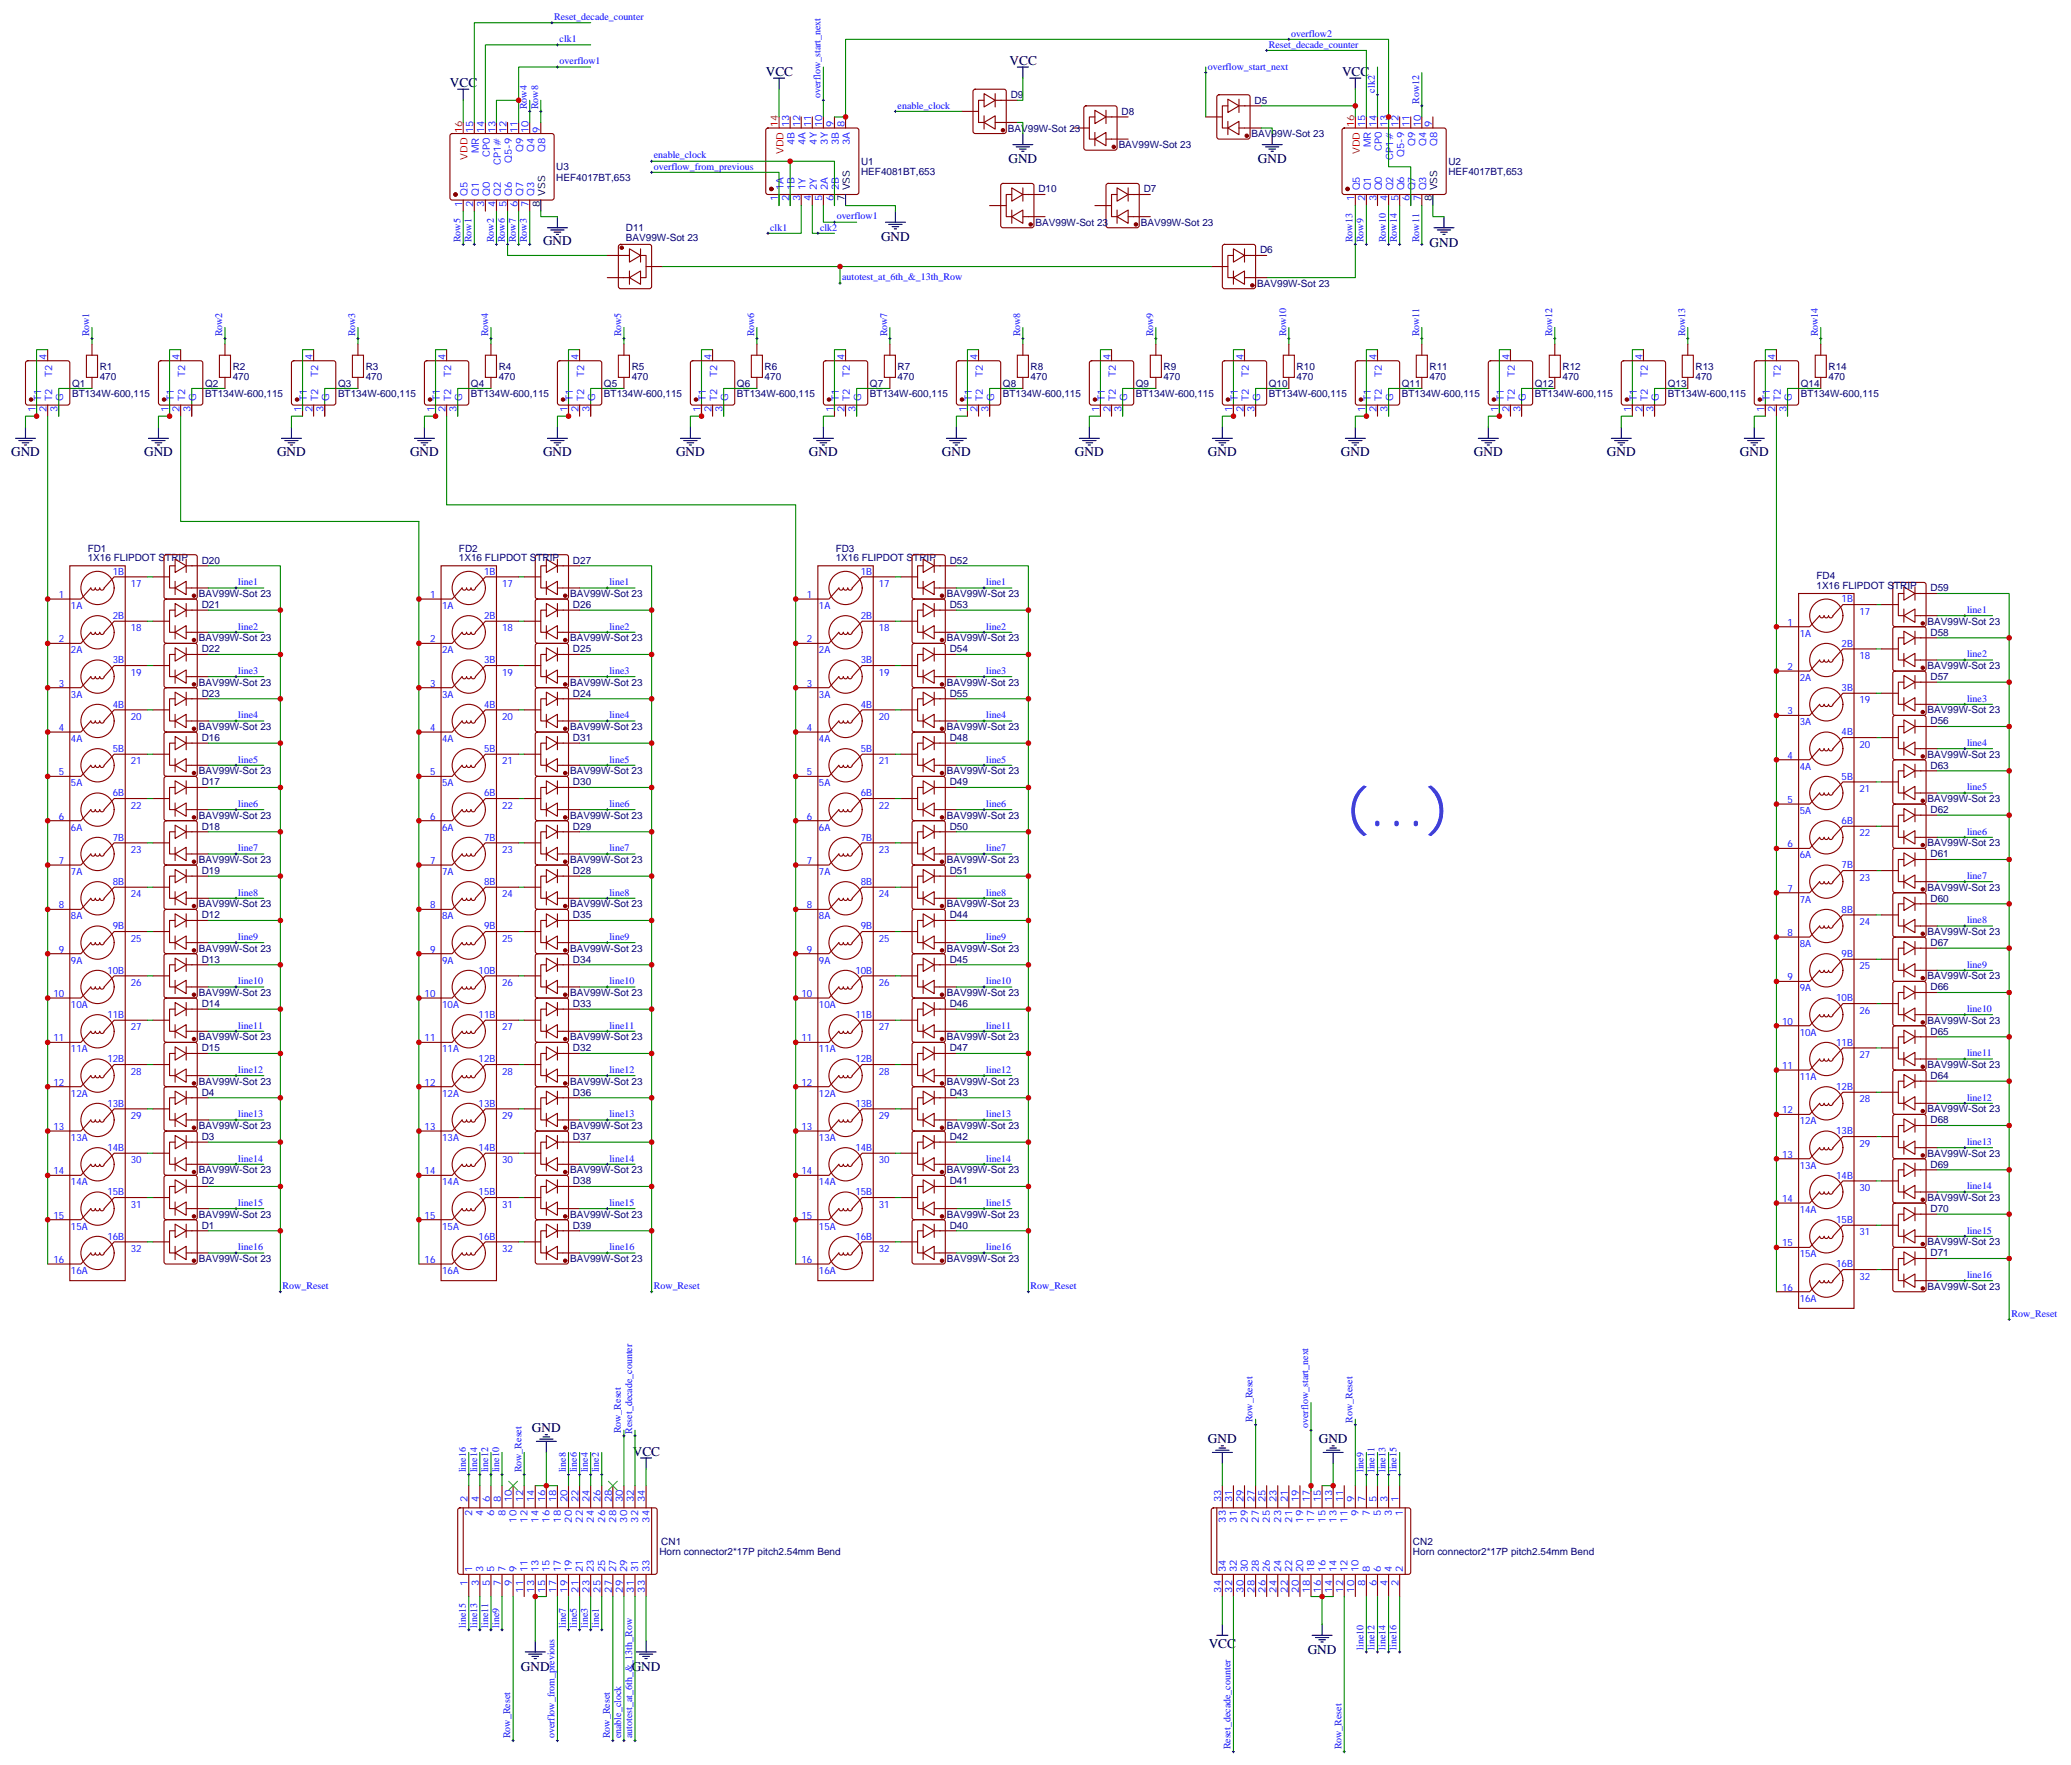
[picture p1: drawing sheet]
<svg xmlns="http://www.w3.org/2000/svg" width="659mm" height="562mm" viewBox="0 0 659 562" stroke-linecap="round" stroke-linejoin="round" font-family="sans-serif">
<defs><g id="words">
<text font-size="16.9" fill="#00f" x="427.9" y="263">(...)</text>
<g font-size="4.2">
<text x="321.4" y="20.6">VCC</text>
<text x="143.2" y="27.7">VCC</text>
<text x="243.8" y="24.2">VCC</text>
<text x="427.2" y="24.2">VCC</text>
<text x="321" y="52">GND</text>
<text x="400.4" y="52">GND</text>
<text x="280.5" y="76.7">GND</text>
<text x="172.9" y="78.1">GND</text>
<text x="455.1" y="78.5">GND</text>
<text x="3.5" y="145.2">GND</text>
<text x="45.9" y="145.2">GND</text>
<text x="88.2" y="145.2">GND</text>
<text x="130.5" y="145.2">GND</text>
<text x="172.9" y="145.2">GND</text>
<text x="215.2" y="145.2">GND</text>
<text x="257.5" y="145.2">GND</text>
<text x="299.9" y="145.2">GND</text>
<text x="342.2" y="145.2">GND</text>
<text x="384.5" y="145.2">GND</text>
<text x="426.9" y="145.2">GND</text>
<text x="469.2" y="145.2">GND</text>
<text x="511.5" y="145.2">GND</text>
<text x="553.9" y="145.2">GND</text>
<text x="169.3" y="455.7">GND</text>
<text x="384.5" y="459.2">GND</text>
<text x="419.8" y="459.2">GND</text>
<text x="201.4" y="463.4">VCC</text>
<text x="384.8" y="524.5">VCC</text>
<text x="416.3" y="526.5">GND</text>
<text x="165.8" y="531.8">GND</text>
<text x="201.1" y="531.8">GND</text>
</g>
<g font-size="3.2" fill="#00f">
<text x="176.4" y="6.4">Reset_decade_counter</text>
<text x="411" y="11.6">overflow2</text>
<text x="178.2" y="13.4">clk1</text>
<text x="403.9" y="15.2">Reset_decade_counter</text>
<text x="178.2" y="20.5">overflow1</text>
<text x="384.5" y="22.2">overflow_start_next</text>
<text x="437.6" y="29.5" transform="rotate(-90 437.6 29.5)">clk2</text>
<text x="167.7" y="34.7" transform="rotate(-90 167.7 34.7)">Row4</text>
<text x="171.3" y="34.7" transform="rotate(-90 171.3 34.7)">Row8</text>
<text x="261.2" y="31.2" transform="rotate(-90 261.2 31.2)">overflow_start_next</text>
<text x="285.8" y="34.6">enable_clock</text>
<text x="451.7" y="33" transform="rotate(-90 451.7 33)">Row12</text>
<text x="251.2" y="40.6" transform="rotate(-90 251.2 40.6)">13</text>
<text x="254.7" y="40.6" transform="rotate(-90 254.7 40.6)">12</text>
<text x="258.2" y="40.6" transform="rotate(-90 258.2 40.6)">11</text>
<text x="261.8" y="40.6" transform="rotate(-90 261.8 40.6)">10</text>
<text x="265.3" y="40.6" transform="rotate(-90 265.3 40.6)">9</text>
<text x="268.8" y="40.6" transform="rotate(-90 268.8 40.6)">8</text>
<text x="434.6" y="40.6" transform="rotate(-90 434.6 40.6)">15</text>
<text x="438.1" y="40.6" transform="rotate(-90 438.1 40.6)">14</text>
<text x="441.7" y="40.6" transform="rotate(-90 441.7 40.6)">13</text>
<text x="445.2" y="40.6" transform="rotate(-90 445.2 40.6)">12</text>
<text x="448.7" y="40.6" transform="rotate(-90 448.7 40.6)">11</text>
<text x="452.3" y="40.6" transform="rotate(-90 452.3 40.6)">10</text>
<text x="455.8" y="40.6" transform="rotate(-90 455.8 40.6)">9</text>
<text x="150.6" y="42.3" transform="rotate(-90 150.6 42.3)">15</text>
<text x="154.2" y="42.3" transform="rotate(-90 154.2 42.3)">14</text>
<text x="157.7" y="42.3" transform="rotate(-90 157.7 42.3)">13</text>
<text x="161.2" y="42.3" transform="rotate(-90 161.2 42.3)">12</text>
<text x="164.7" y="42.3" transform="rotate(-90 164.7 42.3)">11</text>
<text x="168.3" y="42.3" transform="rotate(-90 168.3 42.3)">10</text>
<text x="171.8" y="42.3" transform="rotate(-90 171.8 42.3)">9</text>
<text x="252.9" y="46.2" transform="rotate(-90 252.9 46.2)">4B</text>
<text x="256.5" y="46.2" transform="rotate(-90 256.5 46.2)">4A</text>
<text x="260" y="46" transform="rotate(-90 260 46)">4Y</text>
<text x="263.5" y="46" transform="rotate(-90 263.5 46)">3Y</text>
<text x="267.1" y="46.2" transform="rotate(-90 267.1 46.2)">3B</text>
<text x="270.6" y="46.2" transform="rotate(-90 270.6 46.2)">3A</text>
<text x="436.4" y="46.9" transform="rotate(-90 436.4 46.9)">MR</text>
<text x="450.5" y="46.6" transform="rotate(-90 450.5 46.6)">Q9</text>
<text x="454" y="46.6" transform="rotate(-90 454 46.6)">Q4</text>
<text x="457.6" y="46.6" transform="rotate(-90 457.6 46.6)">Q8</text>
<text x="152.4" y="48.7" transform="rotate(-90 152.4 48.7)">MR</text>
<text x="155.9" y="50" transform="rotate(-90 155.9 50)">CP0</text>
<text x="159.5" y="52.6" transform="rotate(-90 159.5 52.6)">CP1#</text>
<text x="163" y="51.8" transform="rotate(-90 163 51.8)">Q5-9</text>
<text x="166.5" y="48.3" transform="rotate(-90 166.5 48.3)">Q9</text>
<text x="170" y="48.3" transform="rotate(-90 170 48.3)">Q4</text>
<text x="173.6" y="48.3" transform="rotate(-90 173.6 48.3)">Q8</text>
<text x="208.1" y="54">overflow_from_previous</text>
<text x="208.1" y="50.4">enable_clock</text>
<text x="439.9" y="48.2" transform="rotate(-90 439.9 48.2)">CP0</text>
<text x="443.4" y="50.8" transform="rotate(-90 443.4 50.8)">CP1#</text>
<text x="447" y="50" transform="rotate(-90 447 50)">Q5-9</text>
<text x="147.1" y="65.9" transform="rotate(-90 147.1 65.9)">1</text>
<text x="148.9" y="62.4" transform="rotate(-90 148.9 62.4)">Q5</text>
<text x="150.6" y="65.9" transform="rotate(-90 150.6 65.9)">2</text>
<text x="152.4" y="62.4" transform="rotate(-90 152.4 62.4)">Q1</text>
<text x="154.2" y="65.9" transform="rotate(-90 154.2 65.9)">3</text>
<text x="155.9" y="62.4" transform="rotate(-90 155.9 62.4)">Q0</text>
<text x="157.7" y="65.9" transform="rotate(-90 157.7 65.9)">4</text>
<text x="159.5" y="62.4" transform="rotate(-90 159.5 62.4)">Q2</text>
<text x="161.2" y="65.9" transform="rotate(-90 161.2 65.9)">5</text>
<text x="163" y="62.4" transform="rotate(-90 163 62.4)">Q6</text>
<text x="164.7" y="65.9" transform="rotate(-90 164.7 65.9)">6</text>
<text x="166.5" y="62.4" transform="rotate(-90 166.5 62.4)">Q7</text>
<text x="168.3" y="65.9" transform="rotate(-90 168.3 65.9)">7</text>
<text x="170" y="62.4" transform="rotate(-90 170 62.4)">Q3</text>
<text x="247.6" y="64.1" transform="rotate(-90 247.6 64.1)">1</text>
<text x="249.4" y="60.6" transform="rotate(-90 249.4 60.6)">1A</text>
<text x="251.2" y="64.1" transform="rotate(-90 251.2 64.1)">2</text>
<text x="252.9" y="60.6" transform="rotate(-90 252.9 60.6)">1B</text>
<text x="254.7" y="64.1" transform="rotate(-90 254.7 64.1)">3</text>
<text x="256.5" y="60.6" transform="rotate(-90 256.5 60.6)">1Y</text>
<text x="258.2" y="64.1" transform="rotate(-90 258.2 64.1)">4</text>
<text x="260" y="60.6" transform="rotate(-90 260 60.6)">2Y</text>
<text x="261.8" y="64.1" transform="rotate(-90 261.8 64.1)">5</text>
<text x="263.5" y="60.6" transform="rotate(-90 263.5 60.6)">2A</text>
<text x="265.3" y="64.1" transform="rotate(-90 265.3 64.1)">6</text>
<text x="267.1" y="60.6" transform="rotate(-90 267.1 60.6)">2B</text>
<text x="431.1" y="64.1" transform="rotate(-90 431.1 64.1)">1</text>
<text x="432.9" y="60.6" transform="rotate(-90 432.9 60.6)">Q5</text>
<text x="434.6" y="64.1" transform="rotate(-90 434.6 64.1)">2</text>
<text x="436.4" y="60.6" transform="rotate(-90 436.4 60.6)">Q1</text>
<text x="438.1" y="64.1" transform="rotate(-90 438.1 64.1)">3</text>
<text x="439.9" y="60.6" transform="rotate(-90 439.9 60.6)">Q0</text>
<text x="441.7" y="64.1" transform="rotate(-90 441.7 64.1)">4</text>
<text x="443.4" y="60.6" transform="rotate(-90 443.4 60.6)">Q2</text>
<text x="445.2" y="64.1" transform="rotate(-90 445.2 64.1)">5</text>
<text x="447" y="60.6" transform="rotate(-90 447 60.6)">Q6</text>
<text x="448.7" y="64.1" transform="rotate(-90 448.7 64.1)">6</text>
<text x="450.5" y="60.6" transform="rotate(-90 450.5 60.6)">Q7</text>
<text x="452.3" y="64.1" transform="rotate(-90 452.3 64.1)">7</text>
<text x="454" y="60.6" transform="rotate(-90 454 60.6)">Q3</text>
<text x="266.3" y="69.9">overflow1</text>
<text x="146.6" y="77.1" transform="rotate(-90 146.6 77.1)">Row5</text>
<text x="150.1" y="77.1" transform="rotate(-90 150.1 77.1)">Row1</text>
<text x="157.2" y="77.1" transform="rotate(-90 157.2 77.1)">Row2</text>
<text x="160.7" y="77.1" transform="rotate(-90 160.7 77.1)">Row6</text>
<text x="164.2" y="77.1" transform="rotate(-90 164.2 77.1)">Row7</text>
<text x="167.7" y="77.1" transform="rotate(-90 167.7 77.1)">Row3</text>
<text x="245.2" y="73.4">clk1</text>
<text x="261.1" y="73.4">clk2</text>
<text x="430.6" y="77.1" transform="rotate(-90 430.6 77.1)">Row13</text>
<text x="434.1" y="77.1" transform="rotate(-90 434.1 77.1)">Row9</text>
<text x="441.1" y="77.1" transform="rotate(-90 441.1 77.1)">Row10</text>
<text x="444.7" y="77.1" transform="rotate(-90 444.7 77.1)">Row14</text>
<text x="451.7" y="77.1" transform="rotate(-90 451.7 77.1)">Row11</text>
<text x="268.1" y="89.3">autotest_at_6th_&amp;_13th_Row</text>
<text x="28.4" y="107.1" transform="rotate(-90 28.4 107.1)">Row1</text>
<text x="70.7" y="107.1" transform="rotate(-90 70.7 107.1)">Row2</text>
<text x="113.1" y="107.1" transform="rotate(-90 113.1 107.1)">Row3</text>
<text x="155.4" y="107.1" transform="rotate(-90 155.4 107.1)">Row4</text>
<text x="197.7" y="107.1" transform="rotate(-90 197.7 107.1)">Row5</text>
<text x="240.1" y="107.1" transform="rotate(-90 240.1 107.1)">Row6</text>
<text x="282.4" y="107.1" transform="rotate(-90 282.4 107.1)">Row7</text>
<text x="324.7" y="107.1" transform="rotate(-90 324.7 107.1)">Row8</text>
<text x="367.1" y="107.1" transform="rotate(-90 367.1 107.1)">Row9</text>
<text x="409.4" y="107.1" transform="rotate(-90 409.4 107.1)">Row10</text>
<text x="451.7" y="107.1" transform="rotate(-90 451.7 107.1)">Row11</text>
<text x="494.1" y="107.1" transform="rotate(-90 494.1 107.1)">Row12</text>
<text x="536.4" y="107.1" transform="rotate(-90 536.4 107.1)">Row13</text>
<text x="578.7" y="107.1" transform="rotate(-90 578.7 107.1)">Row14</text>
<text x="14.8" y="114.7" transform="rotate(-90 14.8 114.7)">4</text>
<text x="57.1" y="114.7" transform="rotate(-90 57.1 114.7)">4</text>
<text x="99.5" y="114.7" transform="rotate(-90 99.5 114.7)">4</text>
<text x="141.8" y="114.7" transform="rotate(-90 141.8 114.7)">4</text>
<text x="184.1" y="114.7" transform="rotate(-90 184.1 114.7)">4</text>
<text x="226.5" y="114.7" transform="rotate(-90 226.5 114.7)">4</text>
<text x="268.8" y="114.7" transform="rotate(-90 268.8 114.7)">4</text>
<text x="311.1" y="114.7" transform="rotate(-90 311.1 114.7)">4</text>
<text x="353.5" y="114.7" transform="rotate(-90 353.5 114.7)">4</text>
<text x="395.8" y="114.7" transform="rotate(-90 395.8 114.7)">4</text>
<text x="438.1" y="114.7" transform="rotate(-90 438.1 114.7)">4</text>
<text x="480.5" y="114.7" transform="rotate(-90 480.5 114.7)">4</text>
<text x="522.8" y="114.7" transform="rotate(-90 522.8 114.7)">4</text>
<text x="565.1" y="114.7" transform="rotate(-90 565.1 114.7)">4</text>
<text x="16.6" y="120.1" transform="rotate(-90 16.6 120.1)">T2</text>
<text x="58.9" y="120.1" transform="rotate(-90 58.9 120.1)">T2</text>
<text x="101.2" y="120.1" transform="rotate(-90 101.2 120.1)">T2</text>
<text x="143.6" y="120.1" transform="rotate(-90 143.6 120.1)">T2</text>
<text x="185.9" y="120.1" transform="rotate(-90 185.9 120.1)">T2</text>
<text x="228.2" y="120.1" transform="rotate(-90 228.2 120.1)">T2</text>
<text x="270.6" y="120.1" transform="rotate(-90 270.6 120.1)">T2</text>
<text x="312.9" y="120.1" transform="rotate(-90 312.9 120.1)">T2</text>
<text x="355.2" y="120.1" transform="rotate(-90 355.2 120.1)">T2</text>
<text x="397.6" y="120.1" transform="rotate(-90 397.6 120.1)">T2</text>
<text x="439.9" y="120.1" transform="rotate(-90 439.9 120.1)">T2</text>
<text x="482.2" y="120.1" transform="rotate(-90 482.2 120.1)">T2</text>
<text x="524.6" y="120.1" transform="rotate(-90 524.6 120.1)">T2</text>
<text x="566.9" y="120.1" transform="rotate(-90 566.9 120.1)">T2</text>
<text x="11.3" y="131.1" transform="rotate(-90 11.3 131.1)">1</text>
<text x="13.1" y="127.6" transform="rotate(-90 13.1 127.6)">T1</text>
<text x="14.8" y="131.1" transform="rotate(-90 14.8 131.1)">2</text>
<text x="16.6" y="127.6" transform="rotate(-90 16.6 127.6)">T2</text>
<text x="18.3" y="131.1" transform="rotate(-90 18.3 131.1)">3</text>
<text x="20.1" y="127.6" transform="rotate(-90 20.1 127.6)">G</text>
<text x="53.6" y="131.1" transform="rotate(-90 53.6 131.1)">1</text>
<text x="55.4" y="127.6" transform="rotate(-90 55.4 127.6)">T1</text>
<text x="57.1" y="131.1" transform="rotate(-90 57.1 131.1)">2</text>
<text x="58.9" y="127.6" transform="rotate(-90 58.9 127.6)">T2</text>
<text x="60.7" y="131.1" transform="rotate(-90 60.7 131.1)">3</text>
<text x="62.4" y="127.6" transform="rotate(-90 62.4 127.6)">G</text>
<text x="96" y="131.1" transform="rotate(-90 96 131.1)">1</text>
<text x="97.7" y="127.6" transform="rotate(-90 97.7 127.6)">T1</text>
<text x="99.5" y="131.1" transform="rotate(-90 99.5 131.1)">2</text>
<text x="101.2" y="127.6" transform="rotate(-90 101.2 127.6)">T2</text>
<text x="103" y="131.1" transform="rotate(-90 103 131.1)">3</text>
<text x="104.8" y="127.6" transform="rotate(-90 104.8 127.6)">G</text>
<text x="138.3" y="131.1" transform="rotate(-90 138.3 131.1)">1</text>
<text x="140.1" y="127.6" transform="rotate(-90 140.1 127.6)">T1</text>
<text x="141.8" y="131.1" transform="rotate(-90 141.8 131.1)">2</text>
<text x="143.6" y="127.6" transform="rotate(-90 143.6 127.6)">T2</text>
<text x="145.3" y="131.1" transform="rotate(-90 145.3 131.1)">3</text>
<text x="147.1" y="127.6" transform="rotate(-90 147.1 127.6)">G</text>
<text x="180.6" y="131.1" transform="rotate(-90 180.6 131.1)">1</text>
<text x="182.4" y="127.6" transform="rotate(-90 182.4 127.6)">T1</text>
<text x="184.1" y="131.1" transform="rotate(-90 184.1 131.1)">2</text>
<text x="185.9" y="127.6" transform="rotate(-90 185.9 127.6)">T2</text>
<text x="187.7" y="131.1" transform="rotate(-90 187.7 131.1)">3</text>
<text x="189.4" y="127.6" transform="rotate(-90 189.4 127.6)">G</text>
<text x="223" y="131.1" transform="rotate(-90 223 131.1)">1</text>
<text x="224.7" y="127.6" transform="rotate(-90 224.7 127.6)">T1</text>
<text x="226.5" y="131.1" transform="rotate(-90 226.5 131.1)">2</text>
<text x="228.2" y="127.6" transform="rotate(-90 228.2 127.6)">T2</text>
<text x="230" y="131.1" transform="rotate(-90 230 131.1)">3</text>
<text x="231.8" y="127.6" transform="rotate(-90 231.8 127.6)">G</text>
<text x="265.3" y="131.1" transform="rotate(-90 265.3 131.1)">1</text>
<text x="267.1" y="127.6" transform="rotate(-90 267.1 127.6)">T1</text>
<text x="268.8" y="131.1" transform="rotate(-90 268.8 131.1)">2</text>
<text x="270.6" y="127.6" transform="rotate(-90 270.6 127.6)">T2</text>
<text x="272.3" y="131.1" transform="rotate(-90 272.3 131.1)">3</text>
<text x="274.1" y="127.6" transform="rotate(-90 274.1 127.6)">G</text>
<text x="307.6" y="131.1" transform="rotate(-90 307.6 131.1)">1</text>
<text x="309.4" y="127.6" transform="rotate(-90 309.4 127.6)">T1</text>
<text x="311.1" y="131.1" transform="rotate(-90 311.1 131.1)">2</text>
<text x="312.9" y="127.6" transform="rotate(-90 312.9 127.6)">T2</text>
<text x="314.7" y="131.1" transform="rotate(-90 314.7 131.1)">3</text>
<text x="316.4" y="127.6" transform="rotate(-90 316.4 127.6)">G</text>
<text x="350" y="131.1" transform="rotate(-90 350 131.1)">1</text>
<text x="351.7" y="127.6" transform="rotate(-90 351.7 127.6)">T1</text>
<text x="353.5" y="131.1" transform="rotate(-90 353.5 131.1)">2</text>
<text x="355.2" y="127.6" transform="rotate(-90 355.2 127.6)">T2</text>
<text x="357" y="131.1" transform="rotate(-90 357 131.1)">3</text>
<text x="358.8" y="127.6" transform="rotate(-90 358.8 127.6)">G</text>
<text x="392.3" y="131.1" transform="rotate(-90 392.3 131.1)">1</text>
<text x="394.1" y="127.6" transform="rotate(-90 394.1 127.6)">T1</text>
<text x="395.8" y="131.1" transform="rotate(-90 395.8 131.1)">2</text>
<text x="397.6" y="127.6" transform="rotate(-90 397.6 127.6)">T2</text>
<text x="399.3" y="131.1" transform="rotate(-90 399.3 131.1)">3</text>
<text x="401.1" y="127.6" transform="rotate(-90 401.1 127.6)">G</text>
<text x="434.6" y="131.1" transform="rotate(-90 434.6 131.1)">1</text>
<text x="436.4" y="127.6" transform="rotate(-90 436.4 127.6)">T1</text>
<text x="438.1" y="131.1" transform="rotate(-90 438.1 131.1)">2</text>
<text x="439.9" y="127.6" transform="rotate(-90 439.9 127.6)">T2</text>
<text x="441.7" y="131.1" transform="rotate(-90 441.7 131.1)">3</text>
<text x="443.4" y="127.6" transform="rotate(-90 443.4 127.6)">G</text>
<text x="477" y="131.1" transform="rotate(-90 477 131.1)">1</text>
<text x="478.7" y="127.6" transform="rotate(-90 478.7 127.6)">T1</text>
<text x="480.5" y="131.1" transform="rotate(-90 480.5 131.1)">2</text>
<text x="482.2" y="127.6" transform="rotate(-90 482.2 127.6)">T2</text>
<text x="484" y="131.1" transform="rotate(-90 484 131.1)">3</text>
<text x="485.8" y="127.6" transform="rotate(-90 485.8 127.6)">G</text>
<text x="519.3" y="131.1" transform="rotate(-90 519.3 131.1)">1</text>
<text x="521.1" y="127.6" transform="rotate(-90 521.1 127.6)">T1</text>
<text x="522.8" y="131.1" transform="rotate(-90 522.8 131.1)">2</text>
<text x="524.6" y="127.6" transform="rotate(-90 524.6 127.6)">T2</text>
<text x="526.3" y="131.1" transform="rotate(-90 526.3 131.1)">3</text>
<text x="528.1" y="127.6" transform="rotate(-90 528.1 127.6)">G</text>
<text x="561.6" y="131.1" transform="rotate(-90 561.6 131.1)">1</text>
<text x="563.4" y="127.6" transform="rotate(-90 563.4 127.6)">T1</text>
<text x="565.1" y="131.1" transform="rotate(-90 565.1 131.1)">2</text>
<text x="566.9" y="127.6" transform="rotate(-90 566.9 127.6)">T2</text>
<text x="568.7" y="131.1" transform="rotate(-90 568.7 131.1)">3</text>
<text x="570.4" y="127.6" transform="rotate(-90 570.4 127.6)">G</text>
<text x="35.9" y="182.9">1B</text>
<text x="154.1" y="182.9">1B</text>
<text x="274" y="182.9">1B</text>
<text x="18.7" y="190.3">1</text>
<text x="41.6" y="186.8">17</text>
<text x="75.8" y="186.3">line1</text>
<text x="136.9" y="190.3">1</text>
<text x="159.8" y="186.8">17</text>
<text x="194" y="186.3">line1</text>
<text x="256.9" y="190.3">1</text>
<text x="279.8" y="186.8">17</text>
<text x="314" y="186.3">line1</text>
<text x="586.2" y="191.7">1B</text>
<text x="22.6" y="193.9">1A</text>
<text x="35.9" y="197">2B</text>
<text x="140.8" y="193.9">1A</text>
<text x="154.1" y="197">2B</text>
<text x="260.7" y="193.9">1A</text>
<text x="274" y="197">2B</text>
<text x="592" y="195.6">17</text>
<text x="626.2" y="195.1">line1</text>
<text x="41.6" y="200.9">18</text>
<text x="75.8" y="200.4">line2</text>
<text x="159.8" y="200.9">18</text>
<text x="194" y="200.4">line2</text>
<text x="279.8" y="200.9">18</text>
<text x="314" y="200.4">line2</text>
<text x="569.1" y="199.1">1</text>
<text x="572.9" y="202.7">1A</text>
<text x="18.7" y="204.4">2</text>
<text x="22.6" y="208">2A</text>
<text x="136.9" y="204.4">2</text>
<text x="140.8" y="208">2A</text>
<text x="256.9" y="204.4">2</text>
<text x="260.7" y="208">2A</text>
<text x="586.2" y="205.8">2B</text>
<text x="592" y="209.7">18</text>
<text x="626.2" y="209.2">line2</text>
<text x="35.9" y="211.1">3B</text>
<text x="41.6" y="215">19</text>
<text x="75.8" y="214.5">line3</text>
<text x="154.1" y="211.1">3B</text>
<text x="159.8" y="215">19</text>
<text x="194" y="214.5">line3</text>
<text x="274" y="211.1">3B</text>
<text x="279.8" y="215">19</text>
<text x="314" y="214.5">line3</text>
<text x="569.1" y="213.3">2</text>
<text x="18.7" y="218.5">3</text>
<text x="136.9" y="218.5">3</text>
<text x="256.9" y="218.5">3</text>
<text x="572.9" y="216.8">2A</text>
<text x="586.2" y="220">3B</text>
<text x="22.6" y="222.1">3A</text>
<text x="35.9" y="225.2">4B</text>
<text x="140.8" y="222.1">3A</text>
<text x="154.1" y="225.2">4B</text>
<text x="260.7" y="222.1">3A</text>
<text x="274" y="225.2">4B</text>
<text x="569.1" y="227.4">3</text>
<text x="592" y="223.8">19</text>
<text x="626.2" y="223.3">line3</text>
<text x="18.7" y="232.7">4</text>
<text x="41.6" y="229.1">20</text>
<text x="75.8" y="228.6">line4</text>
<text x="136.9" y="232.7">4</text>
<text x="159.8" y="229.1">20</text>
<text x="194" y="228.6">line4</text>
<text x="256.9" y="232.7">4</text>
<text x="279.8" y="229.1">20</text>
<text x="314" y="228.6">line4</text>
<text x="572.9" y="230.9">3A</text>
<text x="22.6" y="236.2">4A</text>
<text x="35.9" y="239.4">5B</text>
<text x="140.8" y="236.2">4A</text>
<text x="154.1" y="239.4">5B</text>
<text x="260.7" y="236.2">4A</text>
<text x="274" y="239.4">5B</text>
<text x="586.2" y="234.1">4B</text>
<text x="592" y="237.9">20</text>
<text x="626.2" y="237.4">line4</text>
<text x="41.6" y="243.2">21</text>
<text x="75.8" y="242.7">line5</text>
<text x="159.8" y="243.2">21</text>
<text x="194" y="242.7">line5</text>
<text x="279.8" y="243.2">21</text>
<text x="314" y="242.7">line5</text>
<text x="569.1" y="241.5">4</text>
<text x="572.9" y="245">4A</text>
<text x="18.7" y="246.8">5</text>
<text x="22.6" y="250.3">5A</text>
<text x="136.9" y="246.8">5</text>
<text x="140.8" y="250.3">5A</text>
<text x="256.9" y="246.8">5</text>
<text x="260.7" y="250.3">5A</text>
<text x="586.2" y="248.2">5B</text>
<text x="626.2" y="251.5">line5</text>
<text x="35.9" y="253.5">6B</text>
<text x="41.6" y="257.4">22</text>
<text x="75.8" y="256.8">line6</text>
<text x="154.1" y="253.5">6B</text>
<text x="159.8" y="257.4">22</text>
<text x="194" y="256.8">line6</text>
<text x="274" y="253.5">6B</text>
<text x="279.8" y="257.4">22</text>
<text x="314" y="256.8">line6</text>
<text x="569.1" y="255.6">5</text>
<text x="592" y="252.1">21</text>
<text x="18.7" y="260.9">6</text>
<text x="136.9" y="260.9">6</text>
<text x="256.9" y="260.9">6</text>
<text x="572.9" y="259.1">5A</text>
<text x="586.2" y="262.3">6B</text>
<text x="22.6" y="264.4">6A</text>
<text x="35.9" y="267.6">7B</text>
<text x="140.8" y="264.4">6A</text>
<text x="154.1" y="267.6">7B</text>
<text x="260.7" y="264.4">6A</text>
<text x="274" y="267.6">7B</text>
<text x="569.1" y="269.7">6</text>
<text x="592" y="266.2">22</text>
<text x="626.2" y="265.6">line6</text>
<text x="18.7" y="275">7</text>
<text x="41.6" y="271.5">23</text>
<text x="75.8" y="270.9">line7</text>
<text x="136.9" y="275">7</text>
<text x="159.8" y="271.5">23</text>
<text x="194" y="270.9">line7</text>
<text x="256.9" y="275">7</text>
<text x="279.8" y="271.5">23</text>
<text x="314" y="270.9">line7</text>
<text x="572.9" y="273.2">6A</text>
<text x="22.6" y="278.5">7A</text>
<text x="35.9" y="281.7">8B</text>
<text x="140.8" y="278.5">7A</text>
<text x="154.1" y="281.7">8B</text>
<text x="260.7" y="278.5">7A</text>
<text x="274" y="281.7">8B</text>
<text x="586.2" y="276.4">7B</text>
<text x="592" y="280.3">23</text>
<text x="626.2" y="279.8">line7</text>
<text x="41.6" y="285.6">24</text>
<text x="75.8" y="285">line8</text>
<text x="159.8" y="285.6">24</text>
<text x="194" y="285">line8</text>
<text x="279.8" y="285.6">24</text>
<text x="314" y="285">line8</text>
<text x="569.1" y="283.8">7</text>
<text x="572.9" y="287.3">7A</text>
<text x="18.7" y="289.1">8</text>
<text x="22.6" y="292.6">8A</text>
<text x="136.9" y="289.1">8</text>
<text x="140.8" y="292.6">8A</text>
<text x="256.9" y="289.1">8</text>
<text x="260.7" y="292.6">8A</text>
<text x="586.2" y="290.5">8B</text>
<text x="626.2" y="293.9">line8</text>
<text x="35.9" y="295.8">9B</text>
<text x="41.6" y="299.7">25</text>
<text x="75.8" y="299.2">line9</text>
<text x="154.1" y="295.8">9B</text>
<text x="159.8" y="299.7">25</text>
<text x="194" y="299.2">line9</text>
<text x="274" y="295.8">9B</text>
<text x="279.8" y="299.7">25</text>
<text x="314" y="299.2">line9</text>
<text x="569.1" y="297.9">8</text>
<text x="592" y="294.4">24</text>
<text x="18.7" y="303.2">9</text>
<text x="136.9" y="303.2">9</text>
<text x="256.9" y="303.2">9</text>
<text x="572.9" y="301.4">8A</text>
<text x="586.2" y="304.6">9B</text>
<text x="22.6" y="306.7">9A</text>
<text x="34.2" y="309.9">10B</text>
<text x="140.8" y="306.7">9A</text>
<text x="152.4" y="309.9">10B</text>
<text x="260.7" y="306.7">9A</text>
<text x="272.3" y="309.9">10B</text>
<text x="592" y="308.5">25</text>
<text x="626.2" y="308">line9</text>
<text x="17" y="317.3">10</text>
<text x="41.6" y="313.8">26</text>
<text x="75.8" y="313.3">line10</text>
<text x="135.2" y="317.3">10</text>
<text x="159.8" y="313.8">26</text>
<text x="194" y="313.3">line10</text>
<text x="255.1" y="317.3">10</text>
<text x="279.8" y="313.8">26</text>
<text x="314" y="313.3">line10</text>
<text x="569.1" y="312">9</text>
<text x="572.9" y="315.6">9A</text>
<text x="22.6" y="320.9">10A</text>
<text x="140.8" y="320.9">10A</text>
<text x="260.7" y="320.9">10A</text>
<text x="584.5" y="318.7">10B</text>
<text x="592" y="322.6">26</text>
<text x="626.2" y="322.1">line10</text>
<text x="34.2" y="324">11B</text>
<text x="41.6" y="327.9">27</text>
<text x="75.8" y="327.4">line11</text>
<text x="152.4" y="324">11B</text>
<text x="159.8" y="327.9">27</text>
<text x="194" y="327.4">line11</text>
<text x="272.3" y="324">11B</text>
<text x="279.8" y="327.9">27</text>
<text x="314" y="327.4">line11</text>
<text x="567.3" y="326.1">10</text>
<text x="572.9" y="329.7">10A</text>
<text x="17" y="331.4">11</text>
<text x="22.6" y="335">11A</text>
<text x="135.2" y="331.4">11</text>
<text x="140.8" y="335">11A</text>
<text x="255.1" y="331.4">11</text>
<text x="260.7" y="335">11A</text>
<text x="584.5" y="332.8">11B</text>
<text x="34.2" y="338.1">12B</text>
<text x="75.8" y="341.5">line12</text>
<text x="152.4" y="338.1">12B</text>
<text x="194" y="341.5">line12</text>
<text x="272.3" y="338.1">12B</text>
<text x="314" y="341.5">line12</text>
<text x="567.3" y="340.3">11</text>
<text x="592" y="336.7">27</text>
<text x="626.2" y="336.2">line11</text>
<text x="17" y="345.5">12</text>
<text x="41.6" y="342">28</text>
<text x="135.2" y="345.5">12</text>
<text x="159.8" y="342">28</text>
<text x="255.1" y="345.5">12</text>
<text x="279.8" y="342">28</text>
<text x="572.9" y="343.8">11A</text>
<text x="584.5" y="347">12B</text>
<text x="22.6" y="349.1">12A</text>
<text x="34.2" y="352.2">13B</text>
<text x="140.8" y="349.1">12A</text>
<text x="152.4" y="352.2">13B</text>
<text x="260.7" y="349.1">12A</text>
<text x="272.3" y="352.2">13B</text>
<text x="592" y="350.8">28</text>
<text x="626.2" y="350.3">line12</text>
<text x="17" y="359.7">13</text>
<text x="41.6" y="356.1">29</text>
<text x="75.8" y="355.6">line13</text>
<text x="135.2" y="359.7">13</text>
<text x="159.8" y="356.1">29</text>
<text x="194" y="355.6">line13</text>
<text x="255.1" y="359.7">13</text>
<text x="279.8" y="356.1">29</text>
<text x="314" y="355.6">line13</text>
<text x="567.3" y="354.4">12</text>
<text x="572.9" y="357.9">12A</text>
<text x="22.6" y="363.2">13A</text>
<text x="140.8" y="363.2">13A</text>
<text x="260.7" y="363.2">13A</text>
<text x="584.5" y="361.1">13B</text>
<text x="592" y="364.9">29</text>
<text x="626.2" y="364.4">line13</text>
<text x="34.2" y="366.4">14B</text>
<text x="41.6" y="370.2">30</text>
<text x="75.8" y="369.7">line14</text>
<text x="152.4" y="366.4">14B</text>
<text x="159.8" y="370.2">30</text>
<text x="194" y="369.7">line14</text>
<text x="272.3" y="366.4">14B</text>
<text x="279.8" y="370.2">30</text>
<text x="314" y="369.7">line14</text>
<text x="567.3" y="368.5">13</text>
<text x="17" y="373.8">14</text>
<text x="22.6" y="377.3">14A</text>
<text x="135.2" y="373.8">14</text>
<text x="140.8" y="377.3">14A</text>
<text x="255.1" y="373.8">14</text>
<text x="260.7" y="377.3">14A</text>
<text x="572.9" y="372">13A</text>
<text x="584.5" y="375.2">14B</text>
<text x="34.2" y="380.5">15B</text>
<text x="75.8" y="383.8">line15</text>
<text x="152.4" y="380.5">15B</text>
<text x="194" y="383.8">line15</text>
<text x="272.3" y="380.5">15B</text>
<text x="314" y="383.8">line15</text>
<text x="567.3" y="382.6">14</text>
<text x="592" y="379.1">30</text>
<text x="626.2" y="378.5">line14</text>
<text x="17" y="387.9">15</text>
<text x="41.6" y="384.4">31</text>
<text x="135.2" y="387.9">15</text>
<text x="159.8" y="384.4">31</text>
<text x="255.1" y="387.9">15</text>
<text x="279.8" y="384.4">31</text>
<text x="572.9" y="386.1">14A</text>
<text x="584.5" y="389.3">15B</text>
<text x="22.6" y="391.4">15A</text>
<text x="34.2" y="394.6">16B</text>
<text x="140.8" y="391.4">15A</text>
<text x="152.4" y="394.6">16B</text>
<text x="260.7" y="391.4">15A</text>
<text x="272.3" y="394.6">16B</text>
<text x="592" y="393.2">31</text>
<text x="626.2" y="392.6">line15</text>
<text x="17" y="402">16</text>
<text x="41.6" y="398.5">32</text>
<text x="75.8" y="397.9">line16</text>
<text x="135.2" y="402">16</text>
<text x="159.8" y="398.5">32</text>
<text x="194" y="397.9">line16</text>
<text x="255.1" y="402">16</text>
<text x="279.8" y="398.5">32</text>
<text x="314" y="397.9">line16</text>
<text x="567.3" y="396.7">15</text>
<text x="572.9" y="400.2">15A</text>
<text x="22.6" y="405.5">16A</text>
<text x="140.8" y="405.5">16A</text>
<text x="260.7" y="405.5">16A</text>
<text x="584.5" y="403.4">16B</text>
<text x="592" y="407.3">32</text>
<text x="626.2" y="406.8">line16</text>
<text x="90" y="410.3">Row_Reset</text>
<text x="208.1" y="410.3">Row_Reset</text>
<text x="328.1" y="410.3">Row_Reset</text>
<text x="567.3" y="410.8">16</text>
<text x="572.9" y="414.3">16A</text>
<text x="640.3" y="419.1">Row_Reset</text>
<text x="398.7" y="452.7" transform="rotate(-90 398.7 452.7)">Row_Reset</text>
<text x="416.5" y="454.6" transform="rotate(-90 416.5 454.6)">overflow_start_next</text>
<text x="430.6" y="452.8" transform="rotate(-90 430.6 452.8)">Row_Reset</text>
<text x="197.7" y="456.2" transform="rotate(-90 197.7 456.2)">Row_Reset</text>
<text x="201.3" y="456.3" transform="rotate(-90 201.3 456.3)">Reset_decade_counter</text>
<text x="148.3" y="468.7" transform="rotate(-90 148.3 468.7)">line16</text>
<text x="151.9" y="468.7" transform="rotate(-90 151.9 468.7)">line14</text>
<text x="155.4" y="468.7" transform="rotate(-90 155.4 468.7)">line12</text>
<text x="158.9" y="468.7" transform="rotate(-90 158.9 468.7)">line10</text>
<text x="166" y="468.7" transform="rotate(-90 166 468.7)">Row_Reset</text>
<text x="180.1" y="468.7" transform="rotate(-90 180.1 468.7)">line8</text>
<text x="183.6" y="468.7" transform="rotate(-90 183.6 468.7)">line6</text>
<text x="187.1" y="468.7" transform="rotate(-90 187.1 468.7)">line4</text>
<text x="190.7" y="468.7" transform="rotate(-90 190.7 468.7)">line2</text>
<text x="434" y="468.6" transform="rotate(-90 434 468.6)">line9</text>
<text x="437.6" y="468.6" transform="rotate(-90 437.6 468.6)">line11</text>
<text x="441.1" y="468.6" transform="rotate(-90 441.1 468.6)">line13</text>
<text x="444.6" y="468.6" transform="rotate(-90 444.6 468.6)">line15</text>
<text x="148.9" y="478.2" transform="rotate(-90 148.9 478.2)">2</text>
<text x="152.4" y="478.2" transform="rotate(-90 152.4 478.2)">4</text>
<text x="155.9" y="478.2" transform="rotate(-90 155.9 478.2)">6</text>
<text x="159.5" y="478.2" transform="rotate(-90 159.5 478.2)">8</text>
<text x="163" y="478.2" transform="rotate(-90 163 478.2)">10</text>
<text x="166.5" y="478.2" transform="rotate(-90 166.5 478.2)">12</text>
<text x="170" y="478.2" transform="rotate(-90 170 478.2)">14</text>
<text x="173.6" y="478.2" transform="rotate(-90 173.6 478.2)">16</text>
<text x="177.1" y="478.2" transform="rotate(-90 177.1 478.2)">18</text>
<text x="180.6" y="478.2" transform="rotate(-90 180.6 478.2)">20</text>
<text x="184.1" y="478.2" transform="rotate(-90 184.1 478.2)">22</text>
<text x="187.7" y="478.2" transform="rotate(-90 187.7 478.2)">24</text>
<text x="191.2" y="478.2" transform="rotate(-90 191.2 478.2)">26</text>
<text x="194.7" y="478.2" transform="rotate(-90 194.7 478.2)">28</text>
<text x="198.3" y="478.2" transform="rotate(-90 198.3 478.2)">30</text>
<text x="201.8" y="478.2" transform="rotate(-90 201.8 478.2)">32</text>
<text x="205.3" y="478.2" transform="rotate(-90 205.3 478.2)">34</text>
<text x="388.8" y="478.2" transform="rotate(-90 388.8 478.2)">33</text>
<text x="392.3" y="478.2" transform="rotate(-90 392.3 478.2)">31</text>
<text x="395.8" y="478.2" transform="rotate(-90 395.8 478.2)">29</text>
<text x="399.3" y="478.2" transform="rotate(-90 399.3 478.2)">27</text>
<text x="402.9" y="478.2" transform="rotate(-90 402.9 478.2)">25</text>
<text x="406.4" y="478.2" transform="rotate(-90 406.4 478.2)">23</text>
<text x="409.9" y="478.2" transform="rotate(-90 409.9 478.2)">21</text>
<text x="413.5" y="478.2" transform="rotate(-90 413.5 478.2)">19</text>
<text x="417" y="478.2" transform="rotate(-90 417 478.2)">17</text>
<text x="420.5" y="478.2" transform="rotate(-90 420.5 478.2)">15</text>
<text x="424" y="478.2" transform="rotate(-90 424 478.2)">13</text>
<text x="427.6" y="478.2" transform="rotate(-90 427.6 478.2)">11</text>
<text x="431.1" y="478.2" transform="rotate(-90 431.1 478.2)">9</text>
<text x="434.6" y="478.2" transform="rotate(-90 434.6 478.2)">7</text>
<text x="438.1" y="478.2" transform="rotate(-90 438.1 478.2)">5</text>
<text x="441.7" y="478.2" transform="rotate(-90 441.7 478.2)">3</text>
<text x="445.2" y="478.2" transform="rotate(-90 445.2 478.2)">1</text>
<text x="150.3" y="482.7" transform="rotate(-90 150.3 482.7)">2</text>
<text x="153.8" y="482.7" transform="rotate(-90 153.8 482.7)">4</text>
<text x="157.3" y="482.7" transform="rotate(-90 157.3 482.7)">6</text>
<text x="160.9" y="482.7" transform="rotate(-90 160.9 482.7)">8</text>
<text x="164.4" y="484.7" transform="rotate(-90 164.4 484.7)">10</text>
<text x="167.9" y="484.7" transform="rotate(-90 167.9 484.7)">12</text>
<text x="171.4" y="484.7" transform="rotate(-90 171.4 484.7)">14</text>
<text x="175" y="484.7" transform="rotate(-90 175 484.7)">16</text>
<text x="178.5" y="484.7" transform="rotate(-90 178.5 484.7)">18</text>
<text x="182" y="484.7" transform="rotate(-90 182 484.7)">20</text>
<text x="185.6" y="484.7" transform="rotate(-90 185.6 484.7)">22</text>
<text x="189.1" y="484.7" transform="rotate(-90 189.1 484.7)">24</text>
<text x="192.6" y="484.7" transform="rotate(-90 192.6 484.7)">26</text>
<text x="196.1" y="484.7" transform="rotate(-90 196.1 484.7)">28</text>
<text x="199.7" y="484.7" transform="rotate(-90 199.7 484.7)">30</text>
<text x="203.2" y="484.7" transform="rotate(-90 203.2 484.7)">32</text>
<text x="206.7" y="484.7" transform="rotate(-90 206.7 484.7)">34</text>
<text x="390.2" y="484.7" transform="rotate(-90 390.2 484.7)">33</text>
<text x="393.7" y="484.7" transform="rotate(-90 393.7 484.7)">31</text>
<text x="397.2" y="484.7" transform="rotate(-90 397.2 484.7)">29</text>
<text x="400.8" y="484.7" transform="rotate(-90 400.8 484.7)">27</text>
<text x="404.3" y="484.7" transform="rotate(-90 404.3 484.7)">25</text>
<text x="407.8" y="484.7" transform="rotate(-90 407.8 484.7)">23</text>
<text x="411.3" y="484.7" transform="rotate(-90 411.3 484.7)">21</text>
<text x="414.9" y="484.7" transform="rotate(-90 414.9 484.7)">19</text>
<text x="418.4" y="484.7" transform="rotate(-90 418.4 484.7)">17</text>
<text x="421.9" y="484.7" transform="rotate(-90 421.9 484.7)">15</text>
<text x="425.4" y="484.7" transform="rotate(-90 425.4 484.7)">13</text>
<text x="429" y="484.7" transform="rotate(-90 429 484.7)">11</text>
<text x="432.5" y="482.7" transform="rotate(-90 432.5 482.7)">9</text>
<text x="436" y="482.7" transform="rotate(-90 436 482.7)">7</text>
<text x="439.6" y="482.7" transform="rotate(-90 439.6 482.7)">5</text>
<text x="443.1" y="482.7" transform="rotate(-90 443.1 482.7)">3</text>
<text x="446.6" y="482.7" transform="rotate(-90 446.6 482.7)">1</text>
<text x="150.3" y="500.4" transform="rotate(-90 150.3 500.4)">1</text>
<text x="153.8" y="500.4" transform="rotate(-90 153.8 500.4)">3</text>
<text x="157.3" y="500.4" transform="rotate(-90 157.3 500.4)">5</text>
<text x="160.9" y="500.4" transform="rotate(-90 160.9 500.4)">7</text>
<text x="164.4" y="500.4" transform="rotate(-90 164.4 500.4)">9</text>
<text x="167.9" y="500.4" transform="rotate(-90 167.9 500.4)">11</text>
<text x="171.4" y="500.4" transform="rotate(-90 171.4 500.4)">13</text>
<text x="175" y="500.4" transform="rotate(-90 175 500.4)">15</text>
<text x="178.5" y="500.4" transform="rotate(-90 178.5 500.4)">17</text>
<text x="182" y="500.4" transform="rotate(-90 182 500.4)">19</text>
<text x="185.6" y="500.4" transform="rotate(-90 185.6 500.4)">21</text>
<text x="189.1" y="500.4" transform="rotate(-90 189.1 500.4)">23</text>
<text x="192.6" y="500.4" transform="rotate(-90 192.6 500.4)">25</text>
<text x="196.1" y="500.4" transform="rotate(-90 196.1 500.4)">27</text>
<text x="199.7" y="500.4" transform="rotate(-90 199.7 500.4)">29</text>
<text x="203.2" y="500.4" transform="rotate(-90 203.2 500.4)">31</text>
<text x="206.7" y="500.4" transform="rotate(-90 206.7 500.4)">33</text>
<text x="390.2" y="500.4" transform="rotate(-90 390.2 500.4)">34</text>
<text x="393.7" y="500.4" transform="rotate(-90 393.7 500.4)">32</text>
<text x="397.2" y="500.4" transform="rotate(-90 397.2 500.4)">30</text>
<text x="400.8" y="500.4" transform="rotate(-90 400.8 500.4)">28</text>
<text x="404.3" y="500.4" transform="rotate(-90 404.3 500.4)">26</text>
<text x="407.8" y="500.4" transform="rotate(-90 407.8 500.4)">24</text>
<text x="411.3" y="500.4" transform="rotate(-90 411.3 500.4)">22</text>
<text x="414.9" y="500.4" transform="rotate(-90 414.9 500.4)">20</text>
<text x="418.4" y="500.4" transform="rotate(-90 418.4 500.4)">18</text>
<text x="421.9" y="500.4" transform="rotate(-90 421.9 500.4)">16</text>
<text x="425.4" y="500.4" transform="rotate(-90 425.4 500.4)">14</text>
<text x="429" y="500.4" transform="rotate(-90 429 500.4)">12</text>
<text x="432.5" y="500.4" transform="rotate(-90 432.5 500.4)">10</text>
<text x="436" y="500.4" transform="rotate(-90 436 500.4)">8</text>
<text x="439.6" y="500.4" transform="rotate(-90 439.6 500.4)">6</text>
<text x="443.1" y="500.4" transform="rotate(-90 443.1 500.4)">4</text>
<text x="446.6" y="500.4" transform="rotate(-90 446.6 500.4)">2</text>
<text x="148.9" y="504.9" transform="rotate(-90 148.9 504.9)">1</text>
<text x="152.4" y="504.9" transform="rotate(-90 152.4 504.9)">3</text>
<text x="155.9" y="504.9" transform="rotate(-90 155.9 504.9)">5</text>
<text x="159.5" y="504.9" transform="rotate(-90 159.5 504.9)">7</text>
<text x="163" y="504.9" transform="rotate(-90 163 504.9)">9</text>
<text x="166.5" y="506.9" transform="rotate(-90 166.5 506.9)">11</text>
<text x="170" y="506.9" transform="rotate(-90 170 506.9)">13</text>
<text x="173.6" y="506.9" transform="rotate(-90 173.6 506.9)">15</text>
<text x="177.1" y="506.9" transform="rotate(-90 177.1 506.9)">17</text>
<text x="180.6" y="506.9" transform="rotate(-90 180.6 506.9)">19</text>
<text x="184.1" y="506.9" transform="rotate(-90 184.1 506.9)">21</text>
<text x="187.7" y="506.9" transform="rotate(-90 187.7 506.9)">23</text>
<text x="191.2" y="506.9" transform="rotate(-90 191.2 506.9)">25</text>
<text x="194.7" y="506.9" transform="rotate(-90 194.7 506.9)">27</text>
<text x="198.3" y="506.9" transform="rotate(-90 198.3 506.9)">29</text>
<text x="201.8" y="506.9" transform="rotate(-90 201.8 506.9)">31</text>
<text x="205.3" y="506.9" transform="rotate(-90 205.3 506.9)">33</text>
<text x="388.8" y="506.9" transform="rotate(-90 388.8 506.9)">34</text>
<text x="392.3" y="506.9" transform="rotate(-90 392.3 506.9)">32</text>
<text x="395.8" y="506.9" transform="rotate(-90 395.8 506.9)">30</text>
<text x="399.3" y="506.9" transform="rotate(-90 399.3 506.9)">28</text>
<text x="402.9" y="506.9" transform="rotate(-90 402.9 506.9)">26</text>
<text x="406.4" y="506.9" transform="rotate(-90 406.4 506.9)">24</text>
<text x="409.9" y="506.9" transform="rotate(-90 409.9 506.9)">22</text>
<text x="413.5" y="506.9" transform="rotate(-90 413.5 506.9)">20</text>
<text x="417" y="506.9" transform="rotate(-90 417 506.9)">18</text>
<text x="420.5" y="506.9" transform="rotate(-90 420.5 506.9)">16</text>
<text x="424" y="506.9" transform="rotate(-90 424 506.9)">14</text>
<text x="427.6" y="506.9" transform="rotate(-90 427.6 506.9)">12</text>
<text x="431.1" y="506.9" transform="rotate(-90 431.1 506.9)">10</text>
<text x="434.6" y="504.9" transform="rotate(-90 434.6 504.9)">8</text>
<text x="438.1" y="504.9" transform="rotate(-90 438.1 504.9)">6</text>
<text x="441.7" y="504.9" transform="rotate(-90 441.7 504.9)">4</text>
<text x="445.2" y="504.9" transform="rotate(-90 445.2 504.9)">2</text>
<text x="148.3" y="518.1" transform="rotate(-90 148.3 518.1)">line15</text>
<text x="151.9" y="518.1" transform="rotate(-90 151.9 518.1)">line13</text>
<text x="155.4" y="518.1" transform="rotate(-90 155.4 518.1)">line11</text>
<text x="158.9" y="518.1" transform="rotate(-90 158.9 518.1)">line9</text>
<text x="180.1" y="518.1" transform="rotate(-90 180.1 518.1)">line7</text>
<text x="183.6" y="518.1" transform="rotate(-90 183.6 518.1)">line5</text>
<text x="187.1" y="518.1" transform="rotate(-90 187.1 518.1)">line3</text>
<text x="190.7" y="518.1" transform="rotate(-90 190.7 518.1)">line1</text>
<text x="434" y="525" transform="rotate(-90 434 525)">line10</text>
<text x="437.6" y="525" transform="rotate(-90 437.6 525)">line12</text>
<text x="441.1" y="525" transform="rotate(-90 441.1 525)">line14</text>
<text x="444.6" y="525" transform="rotate(-90 444.6 525)">line16</text>
<text x="162.4" y="553.3" transform="rotate(-90 162.4 553.3)">Row_Reset</text>
<text x="176.6" y="553.3" transform="rotate(-90 176.6 553.3)">overflow_from_previous</text>
<text x="194.1" y="553.3" transform="rotate(-90 194.1 553.3)">Row_Reset</text>
<text x="197.7" y="553.3" transform="rotate(-90 197.7 553.3)">enable_clock</text>
<text x="201.3" y="553.3" transform="rotate(-90 201.3 553.3)">autotest_at_6th_&amp;_13th_Row</text>
<text x="391.8" y="556.9" transform="rotate(-90 391.8 556.9)">Reset_decade_counter</text>
<text x="427" y="556.9" transform="rotate(-90 427 556.9)">Row_Reset</text>
</g>
<g font-size="3.2" fill="#000080">
<text x="321.7" y="31.3">D9</text>
<text x="399.4" y="33">D5</text>
<text x="320.8" y="41.9">BAV99W-Sot 23</text>
<text x="357" y="36.6">D8</text>
<text x="356.1" y="47.2">BAV99W-Sot 23</text>
<text x="398.4" y="43.6">BAV99W-Sot 23</text>
<text x="274.1" y="52.5">U1</text>
<text x="461.1" y="52.4">U2</text>
<text x="177.1" y="57.5">HEF4017BT,653</text>
<text x="177.1" y="54.1">U3</text>
<text x="274.1" y="55.7">HEF4081BT,653</text>
<text x="461.1" y="55.7">HEF4017BT,653</text>
<text x="330.6" y="61.3">D10</text>
<text x="364.1" y="61.3">D7</text>
<text x="329.7" y="71.9">BAV99W-Sot 23</text>
<text x="363.2" y="71.9">BAV99W-Sot 23</text>
<text x="199.2" y="76.7">BAV99W-Sot 23</text>
<text x="199.2" y="73.6">D11</text>
<text x="401.1" y="80.7">D6</text>
<text x="400.2" y="91.3">BAV99W-Sot 23</text>
<text x="31.7" y="117.8">R1</text>
<text x="74.1" y="117.8">R2</text>
<text x="116.4" y="117.8">R3</text>
<text x="158.7" y="117.8">R4</text>
<text x="201.1" y="117.8">R5</text>
<text x="243.4" y="117.8">R6</text>
<text x="285.8" y="117.8">R7</text>
<text x="328.1" y="117.8">R8</text>
<text x="370.4" y="117.8">R9</text>
<text x="412.7" y="117.8">R10</text>
<text x="455.1" y="117.8">R11</text>
<text x="497.4" y="117.8">R12</text>
<text x="539.8" y="117.8">R13</text>
<text x="582.1" y="117.8">R14</text>
<text x="22.9" y="123.1">Q1</text>
<text x="31.7" y="120.9">470</text>
<text x="65.3" y="123.1">Q2</text>
<text x="74.1" y="120.9">470</text>
<text x="107.6" y="123.1">Q3</text>
<text x="116.4" y="120.9">470</text>
<text x="149.9" y="123.1">Q4</text>
<text x="158.7" y="120.9">470</text>
<text x="192.3" y="123.1">Q5</text>
<text x="201.1" y="120.9">470</text>
<text x="234.6" y="123.1">Q6</text>
<text x="243.4" y="120.9">470</text>
<text x="276.9" y="123.1">Q7</text>
<text x="285.8" y="120.9">470</text>
<text x="319.3" y="123.1">Q8</text>
<text x="328.1" y="120.9">470</text>
<text x="361.6" y="123.1">Q9</text>
<text x="370.4" y="120.9">470</text>
<text x="403.9" y="123.1">Q10</text>
<text x="412.7" y="120.9">470</text>
<text x="446.3" y="123.1">Q11</text>
<text x="455.1" y="120.9">470</text>
<text x="488.6" y="123.1">Q12</text>
<text x="497.4" y="120.9">470</text>
<text x="530.9" y="123.1">Q13</text>
<text x="539.8" y="120.9">470</text>
<text x="573.3" y="123.1">Q14</text>
<text x="582.1" y="120.9">470</text>
<text x="22.9" y="126.2">BT134W-600,115</text>
<text x="65.3" y="126.2">BT134W-600,115</text>
<text x="107.6" y="126.2">BT134W-600,115</text>
<text x="149.9" y="126.2">BT134W-600,115</text>
<text x="192.3" y="126.2">BT134W-600,115</text>
<text x="234.6" y="126.2">BT134W-600,115</text>
<text x="276.9" y="126.2">BT134W-600,115</text>
<text x="319.3" y="126.2">BT134W-600,115</text>
<text x="361.6" y="126.2">BT134W-600,115</text>
<text x="403.9" y="126.2">BT134W-600,115</text>
<text x="446.3" y="126.2">BT134W-600,115</text>
<text x="488.6" y="126.2">BT134W-600,115</text>
<text x="530.9" y="126.2">BT134W-600,115</text>
<text x="573.3" y="126.2">BT134W-600,115</text>
<text x="27.9" y="178.7">1X16 FLIPDOT STRIP</text>
<text x="27.9" y="175.6">FD1</text>
<text x="64.2" y="179.4">D20</text>
<text x="146.1" y="178.7">1X16 FLIPDOT STRIP</text>
<text x="146.1" y="175.6">FD2</text>
<text x="182.4" y="179.4">D27</text>
<text x="266" y="178.7">1X16 FLIPDOT STRIP</text>
<text x="266" y="175.6">FD3</text>
<text x="302.3" y="179.4">D52</text>
<text x="578.2" y="184.4">FD4</text>
<text x="63.3" y="190">BAV99W-Sot 23</text>
<text x="181.5" y="190">BAV99W-Sot 23</text>
<text x="301.4" y="190">BAV99W-Sot 23</text>
<text x="578.2" y="187.5">1X16 FLIPDOT STRIP</text>
<text x="614.5" y="188.3">D59</text>
<text x="64.2" y="193.6">D21</text>
<text x="182.4" y="193.6">D26</text>
<text x="302.3" y="193.6">D53</text>
<text x="613.6" y="198.9">BAV99W-Sot 23</text>
<text x="614.5" y="202.4">D58</text>
<text x="63.3" y="204.1">BAV99W-Sot 23</text>
<text x="64.2" y="207.7">D22</text>
<text x="181.5" y="204.1">BAV99W-Sot 23</text>
<text x="182.4" y="207.7">D25</text>
<text x="301.4" y="204.1">BAV99W-Sot 23</text>
<text x="302.3" y="207.7">D54</text>
<text x="613.6" y="213">BAV99W-Sot 23</text>
<text x="63.3" y="218.3">BAV99W-Sot 23</text>
<text x="64.2" y="221.8">D23</text>
<text x="181.5" y="218.3">BAV99W-Sot 23</text>
<text x="182.4" y="221.8">D24</text>
<text x="301.4" y="218.3">BAV99W-Sot 23</text>
<text x="302.3" y="221.8">D55</text>
<text x="614.5" y="216.5">D57</text>
<text x="613.6" y="227.1">BAV99W-Sot 23</text>
<text x="63.3" y="232.4">BAV99W-Sot 23</text>
<text x="181.5" y="232.4">BAV99W-Sot 23</text>
<text x="301.4" y="232.4">BAV99W-Sot 23</text>
<text x="614.5" y="230.6">D56</text>
<text x="64.2" y="235.9">D16</text>
<text x="182.4" y="235.9">D31</text>
<text x="302.3" y="235.9">D48</text>
<text x="613.6" y="241.2">BAV99W-Sot 23</text>
<text x="614.5" y="244.7">D63</text>
<text x="63.3" y="246.5">BAV99W-Sot 23</text>
<text x="64.2" y="250">D17</text>
<text x="181.5" y="246.5">BAV99W-Sot 23</text>
<text x="182.4" y="250">D30</text>
<text x="301.4" y="246.5">BAV99W-Sot 23</text>
<text x="302.3" y="250">D49</text>
<text x="613.6" y="255.3">BAV99W-Sot 23</text>
<text x="63.3" y="260.6">BAV99W-Sot 23</text>
<text x="181.5" y="260.6">BAV99W-Sot 23</text>
<text x="301.4" y="260.6">BAV99W-Sot 23</text>
<text x="614.5" y="258.8">D62</text>
<text x="64.2" y="264.1">D18</text>
<text x="182.4" y="264.1">D29</text>
<text x="302.3" y="264.1">D50</text>
<text x="613.6" y="269.4">BAV99W-Sot 23</text>
<text x="63.3" y="274.7">BAV99W-Sot 23</text>
<text x="181.5" y="274.7">BAV99W-Sot 23</text>
<text x="301.4" y="274.7">BAV99W-Sot 23</text>
<text x="614.5" y="272.9">D61</text>
<text x="64.2" y="278.2">D19</text>
<text x="182.4" y="278.2">D28</text>
<text x="302.3" y="278.2">D51</text>
<text x="613.6" y="283.5">BAV99W-Sot 23</text>
<text x="614.5" y="287">D60</text>
<text x="63.3" y="288.8">BAV99W-Sot 23</text>
<text x="64.2" y="292.3">D12</text>
<text x="181.5" y="288.8">BAV99W-Sot 23</text>
<text x="182.4" y="292.3">D35</text>
<text x="301.4" y="288.8">BAV99W-Sot 23</text>
<text x="302.3" y="292.3">D44</text>
<text x="613.6" y="297.6">BAV99W-Sot 23</text>
<text x="63.3" y="302.9">BAV99W-Sot 23</text>
<text x="181.5" y="302.9">BAV99W-Sot 23</text>
<text x="301.4" y="302.9">BAV99W-Sot 23</text>
<text x="614.5" y="301.2">D67</text>
<text x="64.2" y="306.4">D13</text>
<text x="182.4" y="306.4">D34</text>
<text x="302.3" y="306.4">D45</text>
<text x="613.6" y="311.7">BAV99W-Sot 23</text>
<text x="63.3" y="317">BAV99W-Sot 23</text>
<text x="181.5" y="317">BAV99W-Sot 23</text>
<text x="301.4" y="317">BAV99W-Sot 23</text>
<text x="614.5" y="315.3">D66</text>
<text x="64.2" y="320.6">D14</text>
<text x="182.4" y="320.6">D33</text>
<text x="302.3" y="320.6">D46</text>
<text x="613.6" y="325.9">BAV99W-Sot 23</text>
<text x="614.5" y="329.4">D65</text>
<text x="63.3" y="331.1">BAV99W-Sot 23</text>
<text x="64.2" y="334.7">D15</text>
<text x="181.5" y="331.1">BAV99W-Sot 23</text>
<text x="182.4" y="334.7">D32</text>
<text x="301.4" y="331.1">BAV99W-Sot 23</text>
<text x="302.3" y="334.7">D47</text>
<text x="613.6" y="340">BAV99W-Sot 23</text>
<text x="63.3" y="345.3">BAV99W-Sot 23</text>
<text x="181.5" y="345.3">BAV99W-Sot 23</text>
<text x="301.4" y="345.3">BAV99W-Sot 23</text>
<text x="614.5" y="343.5">D64</text>
<text x="64.2" y="348.8">D4</text>
<text x="182.4" y="348.8">D36</text>
<text x="302.3" y="348.8">D43</text>
<text x="63.3" y="359.4">BAV99W-Sot 23</text>
<text x="181.5" y="359.4">BAV99W-Sot 23</text>
<text x="301.4" y="359.4">BAV99W-Sot 23</text>
<text x="613.6" y="354.1">BAV99W-Sot 23</text>
<text x="614.5" y="357.6">D68</text>
<text x="64.2" y="362.9">D3</text>
<text x="182.4" y="362.9">D37</text>
<text x="302.3" y="362.9">D42</text>
<text x="613.6" y="368.2">BAV99W-Sot 23</text>
<text x="614.5" y="371.7">D69</text>
<text x="63.3" y="373.5">BAV99W-Sot 23</text>
<text x="64.2" y="377">D2</text>
<text x="181.5" y="373.5">BAV99W-Sot 23</text>
<text x="182.4" y="377">D38</text>
<text x="301.4" y="373.5">BAV99W-Sot 23</text>
<text x="302.3" y="377">D41</text>
<text x="613.6" y="382.3">BAV99W-Sot 23</text>
<text x="63.3" y="387.6">BAV99W-Sot 23</text>
<text x="181.5" y="387.6">BAV99W-Sot 23</text>
<text x="301.4" y="387.6">BAV99W-Sot 23</text>
<text x="614.5" y="385.8">D70</text>
<text x="64.2" y="391.1">D1</text>
<text x="182.4" y="391.1">D39</text>
<text x="302.3" y="391.1">D40</text>
<text x="63.3" y="401.7">BAV99W-Sot 23</text>
<text x="181.5" y="401.7">BAV99W-Sot 23</text>
<text x="301.4" y="401.7">BAV99W-Sot 23</text>
<text x="613.6" y="396.4">BAV99W-Sot 23</text>
<text x="614.5" y="399.9">D71</text>
<text x="613.6" y="410.5">BAV99W-Sot 23</text>
<text x="210.5" y="491.8">CN1</text>
<text x="449.8" y="491.7">CN2</text>
<text x="209.9" y="494.9">Horn connector2*17P pitch2.54mm Bend</text>
<text x="449.8" y="494.9">Horn connector2*17P pitch2.54mm Bend</text>
</g>
<g font-size="3.2" fill="#f00">
<text x="247.6" y="40.6" transform="rotate(-90 247.6 40.6)">14</text>
<text x="431.1" y="40.6" transform="rotate(-90 431.1 40.6)">16</text>
<text x="147.1" y="42.3" transform="rotate(-90 147.1 42.3)">16</text>
<text x="148.9" y="50.9" transform="rotate(-90 148.9 50.9)">VDD</text>
<text x="249.4" y="49.1" transform="rotate(-90 249.4 49.1)">VDD</text>
<text x="432.9" y="49.1" transform="rotate(-90 432.9 49.1)">VDD</text>
</g>
<g font-size="3.2">
<text x="171.8" y="65.9" transform="rotate(-90 171.8 65.9)">8</text>
<text x="173.6" y="62.4" transform="rotate(-90 173.6 62.4)">VSS</text>
<text x="268.8" y="64.1" transform="rotate(-90 268.8 64.1)">7</text>
<text x="270.6" y="60.6" transform="rotate(-90 270.6 60.6)">VSS</text>
<text x="455.8" y="64.1" transform="rotate(-90 455.8 64.1)">8</text>
<text x="457.6" y="60.6" transform="rotate(-90 457.6 60.6)">VSS</text>
</g>
</g></defs>
<g fill="#870000" stroke="#870000" stroke-width=".35">
<circle cx="429" cy="60.1" r=".53"/>
<circle cx="245.5" cy="60.1" r=".53"/>
<circle cx="145" cy="61.9" r=".53"/>
<circle cx="9.9" cy="127.2" r=".53"/>
<circle cx="52.2" cy="127.2" r=".53"/>
<circle cx="136.9" cy="127.2" r=".53"/>
<circle cx="94.5" cy="127.2" r=".53"/>
<circle cx="263.9" cy="127.2" r=".53"/>
<circle cx="306.2" cy="127.2" r=".53"/>
<circle cx="221.5" cy="127.2" r=".53"/>
<circle cx="179.2" cy="127.2" r=".53"/>
<circle cx="433.2" cy="127.2" r=".53"/>
<circle cx="475.5" cy="127.2" r=".53"/>
<circle cx="560.2" cy="127.2" r=".53"/>
<circle cx="517.9" cy="127.2" r=".53"/>
<circle cx="348.5" cy="127.2" r=".53"/>
<circle cx="390.9" cy="127.2" r=".53"/>
<circle cx="61.7" cy="401.3" r=".53"/>
<circle cx="61.7" cy="387.2" r=".53"/>
<circle cx="61.7" cy="373.1" r=".53"/>
<circle cx="61.7" cy="359" r=".53"/>
<circle cx="396.9" cy="43.2" r=".53"/>
<circle cx="398.6" cy="90.8" r=".53"/>
<circle cx="361.6" cy="71.4" r=".53"/>
<circle cx="354.5" cy="46.7" r=".53"/>
<circle cx="319.3" cy="41.5" r=".53"/>
<circle cx="328.1" cy="71.4" r=".53"/>
<circle cx="197.9" cy="78.8" r=".53"/>
<circle cx="61.7" cy="302.5" r=".53"/>
<circle cx="61.7" cy="316.6" r=".53"/>
<circle cx="61.7" cy="330.7" r=".53"/>
<circle cx="61.7" cy="344.8" r=".53"/>
<circle cx="61.7" cy="246.1" r=".53"/>
<circle cx="61.7" cy="260.2" r=".53"/>
<circle cx="61.7" cy="274.3" r=".53"/>
<circle cx="61.7" cy="288.4" r=".53"/>
<circle cx="61.7" cy="189.6" r=".53"/>
<circle cx="61.7" cy="203.7" r=".53"/>
<circle cx="61.7" cy="217.8" r=".53"/>
<circle cx="61.7" cy="232" r=".53"/>
<circle cx="179.9" cy="232" r=".53"/>
<circle cx="179.9" cy="217.8" r=".53"/>
<circle cx="179.9" cy="203.7" r=".53"/>
<circle cx="179.9" cy="189.6" r=".53"/>
<circle cx="179.9" cy="288.4" r=".53"/>
<circle cx="179.9" cy="274.3" r=".53"/>
<circle cx="179.9" cy="260.2" r=".53"/>
<circle cx="179.9" cy="246.1" r=".53"/>
<circle cx="179.9" cy="344.8" r=".53"/>
<circle cx="179.9" cy="330.7" r=".53"/>
<circle cx="179.9" cy="316.6" r=".53"/>
<circle cx="179.9" cy="302.5" r=".53"/>
<circle cx="179.9" cy="359" r=".53"/>
<circle cx="179.9" cy="373.1" r=".53"/>
<circle cx="179.9" cy="387.2" r=".53"/>
<circle cx="179.9" cy="401.3" r=".53"/>
<circle cx="299.9" cy="401.3" r=".53"/>
<circle cx="299.9" cy="387.2" r=".53"/>
<circle cx="299.9" cy="373.1" r=".53"/>
<circle cx="299.9" cy="359" r=".53"/>
<circle cx="299.9" cy="302.5" r=".53"/>
<circle cx="299.9" cy="316.6" r=".53"/>
<circle cx="299.9" cy="330.7" r=".53"/>
<circle cx="299.9" cy="344.8" r=".53"/>
<circle cx="299.9" cy="246.1" r=".53"/>
<circle cx="299.9" cy="260.2" r=".53"/>
<circle cx="299.9" cy="274.3" r=".53"/>
<circle cx="299.9" cy="288.4" r=".53"/>
<circle cx="299.9" cy="189.6" r=".53"/>
<circle cx="299.9" cy="203.7" r=".53"/>
<circle cx="299.9" cy="217.8" r=".53"/>
<circle cx="299.9" cy="232" r=".53"/>
<circle cx="612.1" cy="240.8" r=".53"/>
<circle cx="612.1" cy="226.7" r=".53"/>
<circle cx="612.1" cy="212.5" r=".53"/>
<circle cx="612.1" cy="198.4" r=".53"/>
<circle cx="612.1" cy="297.2" r=".53"/>
<circle cx="612.1" cy="283.1" r=".53"/>
<circle cx="612.1" cy="269" r=".53"/>
<circle cx="612.1" cy="254.9" r=".53"/>
<circle cx="612.1" cy="353.7" r=".53"/>
<circle cx="612.1" cy="339.5" r=".53"/>
<circle cx="612.1" cy="325.4" r=".53"/>
<circle cx="612.1" cy="311.3" r=".53"/>
<circle cx="612.1" cy="367.8" r=".53"/>
<circle cx="612.1" cy="381.9" r=".53"/>
<circle cx="612.1" cy="396" r=".53"/>
<circle cx="612.1" cy="410.1" r=".53"/>
</g>
<g fill="none" stroke="#870000" stroke-width=".35">
<path d="M151 39v3.5M154.5 39v3.5M158 39v3.5M161.6 39v3.5M165.1 39v3.5M168.6 39v3.5M172.2 39v3.5M251.5 37.2v3.5M255.1 37.2v3.5M258.6 37.2v3.5M262.1 37.2v3.5M265.6 37.2v3.5"/>
<path d="M269.2 37.2v3.5M306.2 35.5h5.3M310 28.6l.4-.2h9.2l.5 .2 .2 .5v12.7l-.2 .5-.5 .2h-9.2l-.5-.2-.2-.5v-12.7zM313.3 39l3.5-2.1v4.2zM313.3 29.8l3.5 2.1-3.5 2.1zM313.3 31.9h-1.8v7.1h1.8M316.8 39h7M317 31.9h6.8M345.3 33.9l.4-.2h9.2l.5 .2 .2 .5v12.7l-.2 .5-.5 .2h-9.2l-.5-.2-.2-.5v-12.7zM348.5 35.1l3.6 2.1-3.6 2.1zM348.5 37.2h-1.7v7.1h1.7M352.2 37.2h6.9"/>
<path d="M383.8 37.2h5.3M387.6 30.4l.5-.2h9.1l.5 .2 .2 .5v12.7l-.2 .5-.5 .2h-9.1l-.5-.3-.3-.4v-12.7zM390.9 31.6l3.5 2.1-3.5 2.1zM390.9 33.7h-1.8v7h1.8M394.6 33.7h6.9M435 37.2v3.5M438.5 37.2v3.5M442 37.2v3.5M445.6 37.2v3.5M449.1 37.2v3.5M452.6 37.2v3.5M456.1 37.2v3.5"/>
<path d="M143.5 42.7l.4-.2 32.1 .1 .4 .6-.1 20-.6 .5-32-.1-.5-.6v-19.8zM244 41l.5-.3h28.2l.5 .3 .2 .5-.1 20-.6 .4-28.5-.1-.4-.6v-19.7zM318.8 58.6l.5-.2h9.1l.5 .2 .2 .5v12.7l-.2 .5-.5 .2h-9.1l-.5-.2-.2-.5v-12.7zM322.1 59.8l3.5 2.1-3.5 2.1zM341.5 40.7h5.3M348.5 44.3l3.6-2.1v4.2zM352.1 44.3h7M352.3 58.6l.5-.2h9.1l.5 .2 .3 .5v12.7l-.3 .5-.5 .2h-9.1l-.5-.2-.2-.5v-12.7zM355.6 59.8l3.5 2.1-3.5 2.1zM390.9 40.7l3.5-2.1v4.3zM394.4 40.7h7.1M427.4 41l.5-.3 32 .1 .5 .7-.1 20-.6 .4-32.1-.1-.4-.6v-19.7z"/>
<path d="M147.5 63.7v3.5M151 63.7v3.5M154.5 63.7v3.5M158 63.7v3.5M161.6 63.7v3.5M165.1 63.7v3.5M168.6 63.7v3.5M197.1 78l.5-.2h9.1l.5 .2 .2 .5v12.7l-.2 .5-.5 .2h-9.1l-.5-.2-.3-.5v-12.7zM200.4 79.2l3.5 2.1-3.5 2.1zM248 61.9v3.5M251.5 61.9v3.5M255.1 61.9v3.5"/>
<path d="M258.6 61.9v3.5M262.1 61.9v3.5M265.6 61.9v3.5M315 65.4h5.3M322.1 69l3.5-2.1v4.2zM322.1 61.9h-1.8v7.1h1.8M325.6 69h7.1M325.8 61.9h6.9M348.5 65.4h5.3M355.6 69l3.5-2.1v4.2zM355.6 61.9h-1.8v7.1h1.8M359.1 69h7.1"/>
<path d="M359.3 61.9h6.9M389.3 78l.5-.2h9.2l.5 .2 .2 .5v12.7l-.2 .5-.5 .2h-9.2l-.5-.2-.2-.5v-12.7zM392.6 79.2l3.6 2.1-3.6 2.1zM431.4 61.9v3.5M435 61.9v3.5M438.5 61.9v3.5M442 61.9v3.5M445.6 61.9v3.5M449.1 61.9v3.5M452.6 61.9v3.5M193.3 81.3h7.1M193.3 88.4h6.9"/>
<path d="M200.4 88.4l3.5-2.1v4.2zM203.9 81.3h1.8v7.1h-1.8M205.7 84.8h5.3M385.6 84.8h5.3M392.6 88.4l3.6-2.1v4.2zM392.6 81.3h-1.7v7.1h1.7M396.2 88.4h7M396.3 81.3h6.9M8.3 115l.5-.2h12.7l.5 .2 .2 .5v12.7l-.2 .5-.5 .2h-12.7l-.5-.2-.2-.5v-12.7zM15.2 111.3v3.5M29.3 109.5v3.6M50.7 115l.5-.2h12.7l.5 .2 .2 .5v12.7l-.3 .5-.4 .2h-12.7l-.5-.2-.3-.5v-12.7z"/>
<path d="M57.5 111.3v3.5M71.6 109.5v3.6M93 115l.5-.2h12.7l.5 .2 .2 .5v12.7l-.2 .5-.5 .2h-12.7l-.5-.2-.2-.5v-12.7zM99.8 111.3v3.5M113.9 109.5v3.6M135.3 115l.5-.2h12.7l.5 .2 .2 .5v12.7l-.2 .5-.5 .2h-12.7l-.5-.2-.2-.5v-12.7zM142.2 111.3v3.5M156.3 109.5v3.6M177.7 115l.5-.2h12.7l.5 .2 .2 .5v12.7l-.3 .5-.4 .2h-12.7l-.5-.2-.3-.5v-12.7zM184.5 111.3v3.5M198.6 109.5v3.6M220 115l.5-.2h12.7l.5 .2 .2 .5v12.7l-.2 .5-.5 .2h-12.7l-.5-.2-.2-.5v-12.7z"/>
<path d="M226.8 111.3v3.5M240.9 109.5v3.6M262.3 115l.5-.2h12.7l.5 .2 .2 .5v12.7l-.2 .5-.5 .2h-12.7l-.5-.2-.2-.5v-12.7zM269.2 111.3v3.5M283.3 109.5v3.6M304.7 115l.5-.2h12.7l.5 .2 .2 .5v12.7l-.3 .5-.4 .2h-12.7l-.5-.2-.3-.5v-12.7zM311.5 111.3v3.5M325.6 109.5v3.6M347 115l.5-.2h12.7l.5 .2 .2 .5v12.7l-.2 .5-.5 .2h-12.7l-.5-.2-.2-.5v-12.7zM353.8 111.3v3.5M367.9 109.5v3.6M389.3 115l.5-.2h12.7l.5 .2 .2 .5v12.7l-.2 .5-.5 .2h-12.7l-.5-.2-.2-.5v-12.7z"/>
<path d="M396.2 111.3v3.5M410.3 109.5v3.6M431.7 115l.5-.2h12.7l.5 .2 .2 .5v12.7l-.3 .5-.4 .2h-12.7l-.5-.2-.3-.5v-12.7zM438.5 111.3v3.5M452.6 109.5v3.6M474 115l.5-.2h12.7l.5 .2 .2 .5v12.7l-.2 .5-.5 .2h-12.7l-.5-.2-.2-.5v-12.7zM480.8 111.3v3.5M494.9 109.5v3.6M516.3 115l.5-.2h12.7l.5 .2 .2 .5v12.7l-.2 .5-.5 .2h-12.7l-.5-.2-.2-.5v-12.7zM523.2 111.3v3.5M537.3 109.5v3.6M558.7 115l.5-.2h12.7l.5 .2 .2 .5v12.7l-.3 .5-.4 .2h-12.7l-.5-.2-.3-.5v-12.7z"/>
<path d="M565.5 111.3v3.5M579.6 109.5v3.6M11.6 128.9v3.6M15.2 128.9v3.6M18.7 128.9v3.6M29.3 120.1v3.5M54 128.9v3.6M57.5 128.9v3.6M61 128.9v3.6M71.6 120.1v3.5M96.3 128.9v3.6M99.8 128.9v3.6"/>
<path d="M103.4 128.9v3.6M113.9 120.1v3.5M138.6 128.9v3.6M142.2 128.9v3.6M145.7 128.9v3.6M156.3 120.1v3.5M181 128.9v3.6M184.5 128.9v3.6M188 128.9v3.6M198.6 120.1v3.5M223.3 128.9v3.6M226.8 128.9v3.6"/>
<path d="M230.4 128.9v3.6M240.9 120.1v3.5M265.6 128.9v3.6M269.2 128.9v3.6M272.7 128.9v3.6M283.3 120.1v3.5M308 128.9v3.6M311.5 128.9v3.6M315 128.9v3.6M325.6 120.1v3.5M350.3 128.9v3.6M353.8 128.9v3.6"/>
<path d="M357.4 128.9v3.6M367.9 120.1v3.5M392.6 128.9v3.6M396.2 128.9v3.6M399.7 128.9v3.6M410.3 120.1v3.5M435 128.9v3.6M438.5 128.9v3.6M442 128.9v3.6M452.6 120.1v3.5M477.3 128.9v3.6M480.8 128.9v3.6"/>
<path d="M484.4 128.9v3.6M494.9 120.1v3.5M519.6 128.9v3.6M523.2 128.9v3.6M526.7 128.9v3.6M537.3 120.1v3.5M562 128.9v3.6M565.5 128.9v3.6M569 128.9v3.6M579.6 120.1v3.5M52.4 176.8l.5-.2h9.2l.5 .2 .2 .5v12.7l-.2 .5-.5 .2h-9.2l-.5-.3-.2-.4v-12.7zM55.7 178l3.6 2.1-3.6 2.1z"/>
<path d="M170.6 176.8l.5-.2h9.2l.5 .2 .2 .5v12.7l-.3 .5-.4 .2h-9.2l-.5-.3-.2-.4v-12.7zM173.9 178l3.5 2.1-3.5 2.1zM290.6 176.8l.4-.2h9.2l.5 .2 .2 .5v12.7l-.2 .5-.5 .2h-9.2l-.5-.3-.2-.4v-12.7zM293.9 178l3.5 2.1-3.5 2.1zM22.2 180.1h17.7v227.5h-17.7zM28.9 187.1a.71 .71 0 0 0 .7 .8 .71 .71 0 0 0 .7-.8M28.9 187.1l-3.1 3.6h-10.6M30.3 187.1a.71 .71 0 0 0 .7 .8 .71 .71 0 0 0 .7-.8M46.9 183.6h-10.6l-3.1 3.5a.71 .71 0 0 1-.8 .8 .71 .71 0 0 1-.7-.8M46.9 197.7h-10.6l-3.1 3.6a.71 .71 0 0 1-.7 .7 .71 .71 0 0 1-.8-.7 .71 .71 0 0 1-.7 .7 .71 .71 0 0 1-.7-.7 .71 .71 0 0 1-.7 .7 .71 .71 0 0 1-.7-.8l-3.1 3.6h-10.6M48.7 183.6h5.3M48.7 197.7h5.3"/>
<path d="M52.4 190.9l.5-.2h9.2l.5 .2 .2 .5v12.7l-.2 .5-.5 .2h-9.2l-.5-.2-.2-.5v-12.7zM55.7 187.1l3.6-2.1v4.3zM55.7 192.1l3.6 2.1-3.6 2.1zM55.7 180.1h-1.7v7h1.7M55.7 194.2h-1.7v7.1h1.7M59.3 187.1h7M59.4 180.1h6.9M59.4 194.2h6.9M140.4 180.1h17.6v227.5h-17.6zM147.1 187.1a.71 .71 0 0 0 .7 .8 .71 .71 0 0 0 .7-.8M147.1 187.1l-3.2 3.6h-10.6M148.5 187.1a.71 .71 0 0 0 .7 .8 .71 .71 0 0 0 .7-.8"/>
<path d="M165.1 183.6h-10.6l-3.2 3.5a.71 .71 0 0 1-.7 .8 .71 .71 0 0 1-.7-.8M165.1 197.7h-10.6l-3.2 3.6a.71 .71 0 0 1-.7 .7 .71 .71 0 0 1-.7-.7 .71 .71 0 0 1-.7 .7 .71 .71 0 0 1-.7-.7 .71 .71 0 0 1-.7 .7 .71 .71 0 0 1-.7-.8l-3.2 3.6h-10.6M166.9 183.6h5.3M166.9 197.7h5.3M170.6 190.9l.5-.2h9.2l.5 .2 .2 .5v12.7l-.3 .5-.4 .2h-9.2l-.5-.2-.2-.5v-12.7zM173.9 192.1l3.5 2.1-3.5 2.1zM173.9 187.1l3.5-2.1v4.3zM173.9 194.2h-1.7v7.1h1.7M173.9 180.1h-1.7v7h1.7M177.4 187.1h7.1M177.6 180.1h6.9M177.6 194.2h6.9"/>
<path d="M260.3 180.1h17.7v227.5h-17.7zM267.1 187.1a.71 .71 0 0 0 .7 .8 .71 .71 0 0 0 .7-.8M267.1 187.1l-3.2 3.6h-10.6M268.5 187.1a.71 .71 0 0 0 .7 .8 .71 .71 0 0 0 .7-.8M285 183.6h-10.5l-3.2 3.5a.71 .71 0 0 1-.7 .8 .71 .71 0 0 1-.7-.8M285 197.7h-10.5l-3.2 3.6a.71 .71 0 0 1-.7 .7 .71 .71 0 0 1-.7-.7 .71 .71 0 0 1-.7 .7 .71 .71 0 0 1-.7-.7 .71 .71 0 0 1-.7 .7 .71 .71 0 0 1-.7-.8l-3.2 3.6h-10.6M286.8 183.6h5.3M286.8 197.7h5.3M290.6 190.9l.4-.2h9.2l.5 .2 .2 .5v12.7l-.2 .5-.5 .2h-9.2l-.5-.2-.2-.5v-12.7zM293.9 187.1l3.5-2.1v4.3zM293.9 192.1l3.5 2.1-3.5 2.1zM293.9 180.1h-1.8v7h1.8"/>
<path d="M293.9 194.2h-1.8v7.1h1.8M297.4 187.1h7M297.6 180.1h6.8M297.6 194.2h6.8M572.6 188.9h17.6v227.6h-17.6zM597.3 192.4h-10.6l-3.2 3.6a.71 .71 0 0 1-.7 .7 .71 .71 0 0 1-.7-.7 .71 .71 0 0 1-.7 .7 .71 .71 0 0 1-.7-.7 .71 .71 0 0 1-.7 .7 .71 .71 0 0 1-.7-.7l-3.2 3.5h-10.6M599 192.4h5.3M602.8 199.7l.4-.2h9.2l.5 .2 .2 .5v12.7l-.2 .5-.5 .2h-9.2l-.4-.2-.3-.5v-12.7zM602.8 185.6l.4-.2h9.2l.5 .2 .2 .5v12.7l-.2 .5-.5 .2h-9.2l-.4-.2-.3-.5v-12.7zM606.1 196l3.5-2.1v4.2zM606.1 186.8l3.5 2.1-3.5 2.1zM606.1 188.9h-1.8v7.1h1.8"/>
<path d="M609.6 196h7.1M609.8 188.9h6.9M46.9 211.8h-10.6l-3.1 3.6a.71 .71 0 0 1-.7 .7 .71 .71 0 0 1-.8-.7 .71 .71 0 0 1-.7 .7 .71 .71 0 0 1-.7-.7 .71 .71 0 0 1-.7 .7 .71 .71 0 0 1-.7-.7l-3.1 3.5h-10.6M48.7 211.8h5.3M52.4 205l.5-.2h9.2l.5 .2 .2 .5v12.7l-.2 .5-.5 .2h-9.2l-.5-.2-.2-.5v-12.7zM52.4 219.1l.5-.2h9.2l.5 .2 .2 .5v12.7l-.2 .5-.5 .2h-9.2l-.5-.2-.2-.5v-12.7zM55.7 201.3l3.6-2.2v4.3zM55.7 215.4l3.6-2.1v4.2zM55.7 206.2l3.6 2.1-3.6 2.1zM55.7 208.3h-1.7v7.1h1.7M59.3 201.3h7M59.3 215.4h7"/>
<path d="M59.4 208.3h6.9M165.1 211.8h-10.6l-3.2 3.6a.71 .71 0 0 1-.7 .7 .71 .71 0 0 1-.7-.7 .71 .71 0 0 1-.7 .7 .71 .71 0 0 1-.7-.7 .71 .71 0 0 1-.7 .7 .71 .71 0 0 1-.7-.7l-3.2 3.5h-10.6M166.9 211.8h5.3M170.6 219.1l.5-.2h9.2l.5 .2 .2 .5v12.7l-.3 .5-.4 .2h-9.2l-.5-.2-.2-.5v-12.7zM170.6 205l.5-.2h9.2l.5 .2 .2 .5v12.7l-.3 .5-.4 .2h-9.2l-.5-.2-.2-.5v-12.7zM173.9 215.4l3.5-2.1v4.2zM173.9 206.2l3.5 2.1-3.5 2.1zM173.9 201.3l3.5-2.2v4.3zM173.9 208.3h-1.7v7.1h1.7M177.4 201.3h7.1M177.4 215.4h7.1M177.6 208.3h6.9"/>
<path d="M285 211.8h-10.5l-3.2 3.6a.71 .71 0 0 1-.7 .7 .71 .71 0 0 1-.7-.7 .71 .71 0 0 1-.7 .7 .71 .71 0 0 1-.7-.7 .71 .71 0 0 1-.7 .7 .71 .71 0 0 1-.7-.7l-3.2 3.5h-10.6M286.8 211.8h5.3M290.6 205l.4-.2h9.2l.5 .2 .2 .5v12.7l-.2 .5-.5 .2h-9.2l-.5-.2-.2-.5v-12.7zM290.6 219.1l.4-.2h9.2l.5 .2 .2 .5v12.7l-.2 .5-.5 .2h-9.2l-.5-.2-.2-.5v-12.7zM293.9 201.3l3.5-2.2v4.3zM293.9 215.4l3.5-2.1v4.2zM293.9 206.2l3.5 2.1-3.5 2.1zM293.9 208.3h-1.8v7.1h1.8M297.4 201.3h7M297.4 215.4h7M297.6 208.3h6.8M597.3 206.6h-10.6l-3.2 3.5a.71 .71 0 0 1-.7 .7 .71 .71 0 0 1-.7-.7 .71 .71 0 0 1-.7 .7 .71 .71 0 0 1-.7-.7 .71 .71 0 0 1-.7 .7 .71 .71 0 0 1-.7-.7l-3.2 3.5h-10.6"/>
<path d="M599 206.6h5.3M602.8 213.8l.4-.2h9.2l.5 .2 .2 .5v12.7l-.2 .5-.5 .2h-9.2l-.4-.2-.3-.5v-12.7zM606.1 215l3.5 2.1-3.5 2.2zM606.1 210.1l3.5-2.1v4.2zM606.1 200.9l3.5 2.1-3.5 2.1zM606.1 217.1h-1.8v7.1h1.8M606.1 203h-1.8v7.1h1.8M609.6 210.1h7.1M609.8 217.1h6.9M609.8 203h6.9M28.9 229.5a.71 .71 0 0 0 .7 .7 .71 .71 0 0 0 .7-.7M28.9 229.5l-3.1 3.5h-10.6"/>
<path d="M30.3 229.5a.71 .71 0 0 0 .7 .7 .71 .71 0 0 0 .7-.7M46.9 226h-10.6l-3.1 3.5a.71 .71 0 0 1-.8 .7 .71 .71 0 0 1-.7-.7M48.7 226h5.3M52.4 233.2l.5-.2h9.2l.5 .2 .2 .5v12.7l-.2 .5-.5 .2h-9.2l-.5-.2-.2-.5v-12.7zM55.7 234.4l3.6 2.1-3.6 2.2zM55.7 229.5l3.6-2.1v4.2zM55.7 220.3l3.6 2.1-3.6 2.1zM55.7 236.5h-1.7v7.1h1.7M55.7 222.4h-1.7v7.1h1.7M59.3 229.5h7M59.4 236.5h6.9M59.4 222.4h6.9"/>
<path d="M147.1 229.5a.71 .71 0 0 0 .7 .7 .71 .71 0 0 0 .7-.7M147.1 229.5l-3.2 3.5h-10.6M148.5 229.5a.71 .71 0 0 0 .7 .7 .71 .71 0 0 0 .7-.7M165.1 226h-10.6l-3.2 3.5a.71 .71 0 0 1-.7 .7 .71 .71 0 0 1-.7-.7M166.9 226h5.3M170.6 233.2l.5-.2h9.2l.5 .2 .2 .5v12.7l-.3 .5-.4 .2h-9.2l-.5-.2-.2-.5v-12.7zM173.9 229.5l3.5-2.1v4.2zM173.9 220.3l3.5 2.1-3.5 2.1zM173.9 234.4l3.5 2.1-3.5 2.2zM173.9 222.4h-1.7v7.1h1.7M173.9 236.5h-1.7v7.1h1.7M177.4 229.5h7.1"/>
<path d="M177.6 236.5h6.9M177.6 222.4h6.9M267.1 229.5a.71 .71 0 0 0 .7 .7 .71 .71 0 0 0 .7-.7M267.1 229.5l-3.2 3.5h-10.6M268.5 229.5a.71 .71 0 0 0 .7 .7 .71 .71 0 0 0 .7-.7M285 226h-10.5l-3.2 3.5a.71 .71 0 0 1-.7 .7 .71 .71 0 0 1-.7-.7M286.8 226h5.3M290.6 233.2l.4-.2h9.2l.5 .2 .2 .5v12.7l-.2 .5-.5 .2h-9.2l-.5-.2-.2-.5v-12.7zM293.9 234.4l3.5 2.1-3.5 2.2zM293.9 229.5l3.5-2.1v4.2zM293.9 220.3l3.5 2.1-3.5 2.1zM293.9 236.5h-1.8v7.1h1.8"/>
<path d="M293.9 222.4h-1.8v7.1h1.8M297.4 229.5h7M297.6 236.5h6.8M297.6 222.4h6.8M597.3 220.7h-10.6l-3.2 3.5a.71 .71 0 0 1-.7 .7 .71 .71 0 0 1-.7-.7 .71 .71 0 0 1-.7 .7 .71 .71 0 0 1-.7-.7 .71 .71 0 0 1-.7 .7 .71 .71 0 0 1-.7-.7l-3.2 3.5h-10.6M597.3 234.8h-10.6l-3.2 3.5a.71 .71 0 0 1-.7 .7 .71 .71 0 0 1-.7-.7 .71 .71 0 0 1-.7 .7 .71 .71 0 0 1-.7-.7 .71 .71 0 0 1-.7 .7 .71 .71 0 0 1-.7-.7l-3.2 3.5h-10.6M599 234.8h5.3M599 220.7h5.3M602.8 227.9l.4-.2h9.2l.5 .2 .2 .5v12.7l-.2 .5-.5 .2h-9.2l-.4-.2-.3-.5v-12.7zM606.1 238.3l3.5-2.1v4.2zM606.1 229.1l3.5 2.1-3.5 2.2zM606.1 224.2l3.5-2.1v4.2z"/>
<path d="M606.1 231.2h-1.8v7.1h1.8M609.6 238.3h7.1M609.6 224.2h7.1M609.8 231.2h6.9M46.9 240.1h-10.6l-3.1 3.5a.71 .71 0 0 1-.7 .7 .71 .71 0 0 1-.8-.7 .71 .71 0 0 1-.7 .7 .71 .71 0 0 1-.7-.7 .71 .71 0 0 1-.7 .7 .71 .71 0 0 1-.7-.7l-3.1 3.5h-10.6M46.9 254.2h-10.6l-3.1 3.5a.71 .71 0 0 1-.7 .7 .71 .71 0 0 1-.8-.7 .71 .71 0 0 1-.7 .7 .71 .71 0 0 1-.7-.7 .71 .71 0 0 1-.7 .7 .71 .71 0 0 1-.7-.7l-3.1 3.5h-10.6M48.7 240.1h5.3M48.7 254.2h5.3M52.4 247.3l.5-.2h9.2l.5 .2 .2 .5v12.7l-.2 .5-.5 .2h-9.2l-.5-.2-.2-.5v-12.7zM55.7 243.6l3.6-2.1v4.2zM55.7 257.7l3.6-2.1v4.2zM55.7 248.5l3.6 2.1-3.6 2.2z"/>
<path d="M55.7 250.6h-1.7v7.1h1.7M59.3 243.6h7M59.3 257.7h7M59.4 250.6h6.9M165.1 240.1h-10.6l-3.2 3.5a.71 .71 0 0 1-.7 .7 .71 .71 0 0 1-.7-.7 .71 .71 0 0 1-.7 .7 .71 .71 0 0 1-.7-.7 .71 .71 0 0 1-.7 .7 .71 .71 0 0 1-.7-.7l-3.2 3.5h-10.6M165.1 254.2h-10.6l-3.2 3.5a.71 .71 0 0 1-.7 .7 .71 .71 0 0 1-.7-.7 .71 .71 0 0 1-.7 .7 .71 .71 0 0 1-.7-.7 .71 .71 0 0 1-.7 .7 .71 .71 0 0 1-.7-.7l-3.2 3.5h-10.6M166.9 240.1h5.3M166.9 254.2h5.3M170.6 247.3l.5-.2h9.2l.5 .2 .2 .5v12.7l-.3 .5-.4 .2h-9.2l-.5-.2-.2-.5v-12.7zM173.9 257.7l3.5-2.1v4.2zM173.9 248.5l3.5 2.1-3.5 2.2zM173.9 243.6l3.5-2.1v4.2z"/>
<path d="M173.9 250.6h-1.7v7.1h1.7M177.4 243.6h7.1M177.4 257.7h7.1M177.6 250.6h6.9M285 240.1h-10.5l-3.2 3.5a.71 .71 0 0 1-.7 .7 .71 .71 0 0 1-.7-.7 .71 .71 0 0 1-.7 .7 .71 .71 0 0 1-.7-.7 .71 .71 0 0 1-.7 .7 .71 .71 0 0 1-.7-.7l-3.2 3.5h-10.6M285 254.2h-10.5l-3.2 3.5a.71 .71 0 0 1-.7 .7 .71 .71 0 0 1-.7-.7 .71 .71 0 0 1-.7 .7 .71 .71 0 0 1-.7-.7 .71 .71 0 0 1-.7 .7 .71 .71 0 0 1-.7-.7l-3.2 3.5h-10.6M286.8 240.1h5.3M286.8 254.2h5.3M290.6 247.3l.4-.2h9.2l.5 .2 .2 .5v12.7l-.2 .5-.5 .2h-9.2l-.5-.2-.2-.5v-12.7zM293.9 243.6l3.5-2.1v4.2zM293.9 257.7l3.5-2.1v4.2zM293.9 248.5l3.5 2.1-3.5 2.2z"/>
<path d="M293.9 250.6h-1.8v7.1h1.8M297.4 243.6h7M297.4 257.7h7M297.6 250.6h6.8M579.3 252.4a.71 .71 0 0 0 .7 .7 .71 .71 0 0 0 .7-.7M579.3 252.4l-3.2 3.5h-10.6M580.7 252.4a.71 .71 0 0 0 .7 .7 .71 .71 0 0 0 .7-.7M597.3 248.9h-10.6l-3.2 3.5a.71 .71 0 0 1-.7 .7 .71 .71 0 0 1-.7-.7M599 248.9h5.3M602.8 256.1l.4-.2h9.2l.5 .2 .2 .5v12.7l-.2 .5-.5 .3h-9.2l-.4-.3-.3-.5v-12.7zM602.8 242l.4-.2h9.2l.5 .2 .2 .5v12.7l-.2 .5-.5 .2h-9.2l-.4-.2-.3-.5v-12.7zM606.1 257.4l3.5 2.1-3.5 2.1z"/>
<path d="M606.1 252.4l3.5-2.1v4.2zM606.1 243.2l3.5 2.2-3.5 2.1zM606.1 259.5h-1.8v7h1.8M606.1 245.4h-1.8v7h1.8M609.6 252.4h7.1M609.8 259.5h6.9M609.8 245.4h6.9M46.9 268.3h-10.6l-3.1 3.5a.71 .71 0 0 1-.7 .7 .71 .71 0 0 1-.8-.7 .71 .71 0 0 1-.7 .7 .71 .71 0 0 1-.7-.7 .71 .71 0 0 1-.7 .7 .71 .71 0 0 1-.7-.7l-3.1 3.5h-10.6M48.7 268.3h5.3M52.4 261.4l.5-.2h9.2l.5 .2 .2 .5v12.7l-.2 .5-.5 .2h-9.2l-.5-.2-.2-.5v-12.7zM52.4 275.5l.5-.2h9.2l.5 .2 .2 .5v12.7l-.2 .5-.5 .3h-9.2l-.5-.3-.2-.5v-12.7zM55.7 271.8l3.6-2.1v4.2z"/>
<path d="M55.7 262.6l3.6 2.2-3.6 2.1zM55.7 276.8l3.6 2.1-3.6 2.1zM55.7 264.8h-1.7v7h1.7M55.7 278.9h-1.7v7h1.7M59.3 271.8h7M59.4 264.8h6.9M59.4 278.9h6.9M165.1 268.3h-10.6l-3.2 3.5a.71 .71 0 0 1-.7 .7 .71 .71 0 0 1-.7-.7 .71 .71 0 0 1-.7 .7 .71 .71 0 0 1-.7-.7 .71 .71 0 0 1-.7 .7 .71 .71 0 0 1-.7-.7l-3.2 3.5h-10.6M166.9 268.3h5.3M170.6 275.5l.5-.2h9.2l.5 .2 .2 .5v12.7l-.3 .5-.4 .3h-9.2l-.5-.3-.2-.5v-12.7zM170.6 261.4l.5-.2h9.2l.5 .2 .2 .5v12.7l-.3 .5-.4 .2h-9.2l-.5-.2-.2-.5v-12.7zM173.9 276.8l3.5 2.1-3.5 2.1z"/>
<path d="M173.9 271.8l3.5-2.1v4.2zM173.9 262.6l3.5 2.2-3.5 2.1zM173.9 278.9h-1.7v7h1.7M173.9 264.8h-1.7v7h1.7M177.4 271.8h7.1M177.6 264.8h6.9M177.6 278.9h6.9M285 268.3h-10.5l-3.2 3.5a.71 .71 0 0 1-.7 .7 .71 .71 0 0 1-.7-.7 .71 .71 0 0 1-.7 .7 .71 .71 0 0 1-.7-.7 .71 .71 0 0 1-.7 .7 .71 .71 0 0 1-.7-.7l-3.2 3.5h-10.6M286.8 268.3h5.3M290.6 261.4l.4-.2h9.2l.5 .2 .2 .5v12.7l-.2 .5-.5 .2h-9.2l-.5-.2-.2-.5v-12.7zM290.6 275.5l.4-.2h9.2l.5 .2 .2 .5v12.7l-.2 .5-.5 .3h-9.2l-.5-.3-.2-.5v-12.7zM293.9 271.8l3.5-2.1v4.2z"/>
<path d="M293.9 262.6l3.5 2.2-3.5 2.1zM293.9 276.8l3.5 2.1-3.5 2.1zM293.9 264.8h-1.8v7h1.8M293.9 278.9h-1.8v7h1.8M297.4 271.8h7M297.6 264.8h6.8M297.6 278.9h6.8M597.3 263h-10.6l-3.2 3.5a.71 .71 0 0 1-.7 .7 .71 .71 0 0 1-.7-.7 .71 .71 0 0 1-.7 .7 .71 .71 0 0 1-.7-.7 .71 .71 0 0 1-.7 .7 .71 .71 0 0 1-.7-.7l-3.2 3.6h-10.6M597.3 277.1h-10.6l-3.2 3.5a.71 .71 0 0 1-.7 .7 .71 .71 0 0 1-.7-.7 .71 .71 0 0 1-.7 .7 .71 .71 0 0 1-.7-.7 .71 .71 0 0 1-.7 .7 .71 .71 0 0 1-.7-.7l-3.2 3.6h-10.6M599 277.1h5.3M599 263h5.3M602.8 270.3l.4-.2h9.2l.5 .2 .2 .5v12.7l-.2 .5-.5 .2h-9.2l-.4-.3-.3-.4v-12.7z"/>
<path d="M606.1 271.5l3.5 2.1-3.5 2.1zM606.1 266.5l3.5-2.1v4.2zM606.1 273.6h-1.8v7h1.8M609.6 266.5h7.1M609.8 273.6h6.9M46.9 296.5h-10.6l-3.1 3.5a.71 .71 0 0 1-.7 .7 .71 .71 0 0 1-.8-.7 .71 .71 0 0 1-.7 .7 .71 .71 0 0 1-.7-.7 .71 .71 0 0 1-.7 .7 .71 .71 0 0 1-.7-.7l-3.1 3.6h-10.6M46.9 282.4h-10.6l-3.1 3.5a.71 .71 0 0 1-.8 .7 .71 .71 0 0 1-.7-.7 .71 .71 0 0 1-.7 .7 .71 .71 0 0 1-.7-.7 .71 .71 0 0 1-.7 .7 .71 .71 0 0 1-.7-.7l-3.1 3.6h-10.6M48.7 296.5h5.3M48.7 282.4h5.3M52.4 289.7l.5-.2h9.2l.5 .2 .2 .5v12.7l-.2 .5-.5 .2h-9.2l-.5-.3-.2-.4v-12.7zM55.7 290.9l3.6 2.1-3.6 2.1zM55.7 285.9l3.6-2.1v4.2z"/>
<path d="M55.7 293h-1.7v7h1.7M59.3 285.9h7M59.4 293h6.9M165.1 296.5h-10.6l-3.2 3.5a.71 .71 0 0 1-.7 .7 .71 .71 0 0 1-.7-.7 .71 .71 0 0 1-.7 .7 .71 .71 0 0 1-.7-.7 .71 .71 0 0 1-.7 .7 .71 .71 0 0 1-.7-.7l-3.2 3.6h-10.6M165.1 282.4h-10.6l-3.2 3.5a.71 .71 0 0 1-.7 .7 .71 .71 0 0 1-.7-.7 .71 .71 0 0 1-.7 .7 .71 .71 0 0 1-.7-.7 .71 .71 0 0 1-.7 .7 .71 .71 0 0 1-.7-.7l-3.2 3.6h-10.6M166.9 296.5h5.3M166.9 282.4h5.3M170.6 289.7l.5-.2h9.2l.5 .2 .2 .5v12.7l-.3 .5-.4 .2h-9.2l-.5-.3-.2-.4v-12.7zM173.9 285.9l3.5-2.1v4.2zM173.9 290.9l3.5 2.1-3.5 2.1zM173.9 293h-1.7v7h1.7M177.4 285.9h7.1"/>
<path d="M177.6 293h6.9M285 296.5h-10.5l-3.2 3.5a.71 .71 0 0 1-.7 .7 .71 .71 0 0 1-.7-.7 .71 .71 0 0 1-.7 .7 .71 .71 0 0 1-.7-.7 .71 .71 0 0 1-.7 .7 .71 .71 0 0 1-.7-.7l-3.2 3.6h-10.6M285 282.4h-10.5l-3.2 3.5a.71 .71 0 0 1-.7 .7 .71 .71 0 0 1-.7-.7 .71 .71 0 0 1-.7 .7 .71 .71 0 0 1-.7-.7 .71 .71 0 0 1-.7 .7 .71 .71 0 0 1-.7-.7l-3.2 3.6h-10.6M286.8 296.5h5.3M286.8 282.4h5.3M290.6 289.7l.4-.2h9.2l.5 .2 .2 .5v12.7l-.2 .5-.5 .2h-9.2l-.5-.3-.2-.4v-12.7zM293.9 290.9l3.5 2.1-3.5 2.1zM293.9 285.9l3.5-2.1v4.2zM293.9 293h-1.8v7h1.8M297.4 285.9h7M297.6 293h6.8M579.3 294.7l-3.2 3.6h-10.6"/>
<path d="M579.3 294.7a.71 .71 0 0 0 .7 .7 .71 .71 0 0 0 .7-.7M580.7 294.7a.71 .71 0 0 0 .7 .7 .71 .71 0 0 0 .7-.7M597.3 291.2h-10.6l-3.2 3.5a.71 .71 0 0 1-.7 .7 .71 .71 0 0 1-.7-.7M599 291.2h5.3M602.8 284.4l.4-.2h9.2l.5 .2 .2 .5v12.7l-.2 .5-.5 .2h-9.2l-.4-.3-.3-.4v-12.7zM602.8 298.5l.4-.2h9.2l.5 .2 .2 .5v12.7l-.2 .5-.5 .2h-9.2l-.4-.2-.3-.5v-12.7zM606.1 294.7l3.5-2.1v4.3zM606.1 285.6l3.5 2.1-3.5 2.1zM606.1 280.6l3.5-2.1v4.3zM606.1 299.7l3.5 2.1-3.5 2.1zM606.1 287.7h-1.8v7h1.8M609.6 294.7h7.1"/>
<path d="M609.6 280.6h7.1M609.8 287.7h6.9M46.9 310.6h-10.6l-3.1 3.5a.71 .71 0 0 1-.7 .8 .71 .71 0 0 1-.8-.8 .71 .71 0 0 1-.7 .8 .71 .71 0 0 1-.7-.8 .71 .71 0 0 1-.7 .8 .71 .71 0 0 1-.7-.8l-3.1 3.6h-10.6M48.7 310.6h5.3M52.4 303.8l.5-.2h9.2l.5 .2 .2 .5v12.7l-.2 .5-.5 .2h-9.2l-.5-.3-.2-.4v-12.7zM52.4 317.9l.5-.2h9.2l.5 .2 .2 .5v12.7l-.2 .5-.5 .2h-9.2l-.5-.2-.2-.5v-12.7zM55.7 300l3.6-2.1v4.3zM55.7 314.1l3.6-2.1v4.3zM55.7 305l3.6 2.1-3.6 2.1zM55.7 319.1l3.6 2.1-3.6 2.1zM55.7 307.1h-1.7v7h1.7M59.3 300h7"/>
<path d="M59.3 314.1h7M59.4 307.1h6.9M165.1 310.6h-10.6l-3.2 3.5a.71 .71 0 0 1-.7 .8 .71 .71 0 0 1-.7-.8 .71 .71 0 0 1-.7 .8 .71 .71 0 0 1-.7-.8 .71 .71 0 0 1-.7 .8 .71 .71 0 0 1-.7-.8l-3.2 3.6h-10.6M166.9 310.6h5.3M170.6 317.9l.5-.2h9.2l.5 .2 .2 .5v12.7l-.3 .5-.4 .2h-9.2l-.5-.2-.2-.5v-12.7zM170.6 303.8l.5-.2h9.2l.5 .2 .2 .5v12.7l-.3 .5-.4 .2h-9.2l-.5-.3-.2-.4v-12.7zM173.9 319.1l3.5 2.1-3.5 2.1zM173.9 314.1l3.5-2.1v4.3zM173.9 305l3.5 2.1-3.5 2.1zM173.9 300l3.5-2.1v4.3zM173.9 307.1h-1.7v7h1.7M177.4 300h7.1"/>
<path d="M177.4 314.1h7.1M177.6 307.1h6.9M285 310.6h-10.5l-3.2 3.5a.71 .71 0 0 1-.7 .8 .71 .71 0 0 1-.7-.8 .71 .71 0 0 1-.7 .8 .71 .71 0 0 1-.7-.8 .71 .71 0 0 1-.7 .8 .71 .71 0 0 1-.7-.8l-3.2 3.6h-10.6M286.8 310.6h5.3M290.6 303.8l.4-.2h9.2l.5 .2 .2 .5v12.7l-.2 .5-.5 .2h-9.2l-.5-.3-.2-.4v-12.7zM290.6 317.9l.4-.2h9.2l.5 .2 .2 .5v12.7l-.2 .5-.5 .2h-9.2l-.5-.2-.2-.5v-12.7zM293.9 300l3.5-2.1v4.3zM293.9 314.1l3.5-2.1v4.3zM293.9 305l3.5 2.1-3.5 2.1zM293.9 319.1l3.5 2.1-3.5 2.1zM293.9 307.1h-1.8v7h1.8M297.4 300h7"/>
<path d="M297.4 314.1h7M297.6 307.1h6.8M597.3 319.4h-10.6l-3.2 3.6a.71 .71 0 0 1-.7 .7 .71 .71 0 0 1-.7-.7 .71 .71 0 0 1-.7 .7 .71 .71 0 0 1-.7-.7 .71 .71 0 0 1-.7 .7 .71 .71 0 0 1-.7-.7l-3.2 3.5h-10.6M597.3 305.3h-10.6l-3.2 3.6a.71 .71 0 0 1-.7 .7 .71 .71 0 0 1-.7-.7 .71 .71 0 0 1-.7 .7 .71 .71 0 0 1-.7-.7 .71 .71 0 0 1-.7 .7 .71 .71 0 0 1-.7-.7l-3.2 3.5h-10.6M599 319.4h5.3M599 305.3h5.3M602.8 312.6l.4-.2h9.2l.5 .2 .2 .5v12.7l-.2 .5-.5 .2h-9.2l-.4-.2-.3-.5v-12.7zM606.1 313.8l3.5 2.1-3.5 2.1zM606.1 308.9l3.5-2.2v4.3zM606.1 315.9h-1.8v7.1h1.8M606.1 301.8h-1.8v7.1h1.8M609.6 308.9h7.1"/>
<path d="M609.8 315.9h6.9M609.8 301.8h6.9M46.9 338.8h-10.6l-3.1 3.6a.71 .71 0 0 1-.7 .7 .71 .71 0 0 1-.8-.7 .71 .71 0 0 1-.7 .7 .71 .71 0 0 1-.7-.7 .71 .71 0 0 1-.7 .7 .71 .71 0 0 1-.7-.7l-3.1 3.5h-10.6M46.9 324.7h-10.6l-3.1 3.6a.71 .71 0 0 1-.7 .7 .71 .71 0 0 1-.8-.7 .71 .71 0 0 1-.7 .7 .71 .71 0 0 1-.7-.7 .71 .71 0 0 1-.7 .7 .71 .71 0 0 1-.7-.7l-3.1 3.5h-10.6M48.7 338.8h5.3M48.7 324.7h5.3M52.4 332l.5-.2h9.2l.5 .2 .2 .5v12.7l-.2 .5-.5 .2h-9.2l-.5-.2-.2-.5v-12.7zM55.7 328.3l3.6-2.2v4.3zM55.7 333.2l3.6 2.1-3.6 2.1zM55.7 321.2h-1.7v7.1h1.7M55.7 335.3h-1.7v7.1h1.7M59.3 328.3h7"/>
<path d="M59.4 321.2h6.9M59.4 335.3h6.9M165.1 338.8h-10.6l-3.2 3.6a.71 .71 0 0 1-.7 .7 .71 .71 0 0 1-.7-.7 .71 .71 0 0 1-.7 .7 .71 .71 0 0 1-.7-.7 .71 .71 0 0 1-.7 .7 .71 .71 0 0 1-.7-.7l-3.2 3.5h-10.6M165.1 324.7h-10.6l-3.2 3.6a.71 .71 0 0 1-.7 .7 .71 .71 0 0 1-.7-.7 .71 .71 0 0 1-.7 .7 .71 .71 0 0 1-.7-.7 .71 .71 0 0 1-.7 .7 .71 .71 0 0 1-.7-.7l-3.2 3.5h-10.6M166.9 338.8h5.3M166.9 324.7h5.3M170.6 332l.5-.2h9.2l.5 .2 .2 .5v12.7l-.3 .5-.4 .2h-9.2l-.5-.2-.2-.5v-12.7zM173.9 333.2l3.5 2.1-3.5 2.1zM173.9 328.3l3.5-2.2v4.3zM173.9 335.3h-1.7v7.1h1.7M173.9 321.2h-1.7v7.1h1.7M177.4 328.3h7.1"/>
<path d="M177.6 321.2h6.9M177.6 335.3h6.9M285 338.8h-10.5l-3.2 3.6a.71 .71 0 0 1-.7 .7 .71 .71 0 0 1-.7-.7 .71 .71 0 0 1-.7 .7 .71 .71 0 0 1-.7-.7 .71 .71 0 0 1-.7 .7 .71 .71 0 0 1-.7-.7l-3.2 3.5h-10.6M285 324.7h-10.5l-3.2 3.6a.71 .71 0 0 1-.7 .7 .71 .71 0 0 1-.7-.7 .71 .71 0 0 1-.7 .7 .71 .71 0 0 1-.7-.7 .71 .71 0 0 1-.7 .7 .71 .71 0 0 1-.7-.7l-3.2 3.5h-10.6M286.8 338.8h5.3M286.8 324.7h5.3M290.6 332l.4-.2h9.2l.5 .2 .2 .5v12.7l-.2 .5-.5 .2h-9.2l-.5-.2-.2-.5v-12.7zM293.9 328.3l3.5-2.2v4.3zM293.9 333.2l3.5 2.1-3.5 2.1zM293.9 321.2h-1.8v7.1h1.8M293.9 335.3h-1.8v7.1h1.8M297.4 328.3h7"/>
<path d="M297.6 321.2h6.8M297.6 335.3h6.8M579.3 337.1l-3.2 3.5h-10.6M579.3 337.1a.71 .71 0 0 0 .7 .7 .71 .71 0 0 0 .7-.7M580.7 337.1a.71 .71 0 0 0 .7 .7 .71 .71 0 0 0 .7-.7M597.3 333.6h-10.6l-3.2 3.5a.71 .71 0 0 1-.7 .7 .71 .71 0 0 1-.7-.7M599 333.6h5.3M602.8 326.7l.4-.2h9.2l.5 .2 .2 .5v12.7l-.2 .5-.5 .2h-9.2l-.4-.2-.3-.5v-12.7zM606.1 337.1l3.5-2.1v4.2zM606.1 327.9l3.5 2.1-3.5 2.1zM606.1 323l3.5-2.1v4.2zM606.1 330h-1.8v7.1h1.8"/>
<path d="M609.6 337.1h7.1M609.6 323h7.1M609.8 330h6.9M46.9 353h-10.6l-3.1 3.5a.71 .71 0 0 1-.7 .7 .71 .71 0 0 1-.8-.7 .71 .71 0 0 1-.7 .7 .71 .71 0 0 1-.7-.7 .71 .71 0 0 1-.7 .7 .71 .71 0 0 1-.7-.7l-3.1 3.5h-10.6M48.7 353h5.3M52.4 346.1l.5-.2h9.2l.5 .2 .2 .5v12.7l-.2 .5-.5 .2h-9.2l-.5-.2-.2-.5v-12.7zM55.7 356.5l3.6-2.1v4.2zM55.7 347.3l3.6 2.1-3.6 2.1zM55.7 342.4l3.6-2.1v4.2zM55.7 349.4h-1.7v7.1h1.7M59.3 356.5h7M59.3 342.4h7"/>
<path d="M59.4 349.4h6.9M165.1 353h-10.6l-3.2 3.5a.71 .71 0 0 1-.7 .7 .71 .71 0 0 1-.7-.7 .71 .71 0 0 1-.7 .7 .71 .71 0 0 1-.7-.7 .71 .71 0 0 1-.7 .7 .71 .71 0 0 1-.7-.7l-3.2 3.5h-10.6M166.9 353h5.3M170.6 346.1l.5-.2h9.2l.5 .2 .2 .5v12.7l-.3 .5-.4 .2h-9.2l-.5-.2-.2-.5v-12.7zM173.9 342.4l3.5-2.1v4.2zM173.9 356.5l3.5-2.1v4.2zM173.9 347.3l3.5 2.1-3.5 2.1zM173.9 349.4h-1.7v7.1h1.7M177.4 356.5h7.1M177.4 342.4h7.1M177.6 349.4h6.9M285 353h-10.5l-3.2 3.5a.71 .71 0 0 1-.7 .7 .71 .71 0 0 1-.7-.7 .71 .71 0 0 1-.7 .7 .71 .71 0 0 1-.7-.7 .71 .71 0 0 1-.7 .7 .71 .71 0 0 1-.7-.7l-3.2 3.5h-10.6"/>
<path d="M286.8 353h5.3M290.6 346.1l.4-.2h9.2l.5 .2 .2 .5v12.7l-.2 .5-.5 .2h-9.2l-.5-.2-.2-.5v-12.7zM293.9 356.5l3.5-2.1v4.2zM293.9 347.3l3.5 2.1-3.5 2.1zM293.9 342.4l3.5-2.1v4.2zM293.9 349.4h-1.8v7.1h1.8M297.4 356.5h7M297.4 342.4h7M297.6 349.4h6.8M597.3 347.7h-10.6l-3.2 3.5a.71 .71 0 0 1-.7 .7 .71 .71 0 0 1-.7-.7 .71 .71 0 0 1-.7 .7 .71 .71 0 0 1-.7-.7 .71 .71 0 0 1-.7 .7 .71 .71 0 0 1-.7-.7l-3.2 3.5h-10.6M599 347.7h5.3M602.8 340.8l.4-.2h9.2l.5 .2 .2 .5v12.7l-.2 .5-.5 .2h-9.2l-.4-.2-.3-.5v-12.7z"/>
<path d="M602.8 354.9l.4-.2h9.2l.5 .2 .2 .5v12.7l-.2 .5-.5 .2h-9.2l-.4-.2-.3-.5v-12.7zM606.1 351.2l3.5-2.1v4.2zM606.1 342l3.5 2.1-3.5 2.2zM606.1 356.1l3.5 2.1-3.5 2.2zM606.1 344.1h-1.8v7.1h1.8M606.1 358.2h-1.8v7.1h1.8M609.6 351.2h7.1M609.8 344.1h6.9M609.8 358.2h6.9M28.9 370.6l-3.1 3.5h-10.6M28.9 370.6a.71 .71 0 0 0 .7 .7 .71 .71 0 0 0 .7-.7M30.3 370.6a.71 .71 0 0 0 .7 .7 .71 .71 0 0 0 .7-.7"/>
<path d="M46.9 367.1h-10.6l-3.1 3.5a.71 .71 0 0 1-.8 .7 .71 .71 0 0 1-.7-.7M48.7 367.1h5.3M52.4 374.3l.5-.2h9.2l.5 .2 .2 .5v12.7l-.2 .5-.5 .2h-9.2l-.5-.2-.2-.5v-12.7zM52.4 360.2l.5-.2h9.2l.5 .2 .2 .5v12.7l-.2 .5-.5 .2h-9.2l-.5-.2-.2-.5v-12.7zM55.7 375.5l3.6 2.1-3.6 2.2zM55.7 370.6l3.6-2.1v4.2zM55.7 361.4l3.6 2.1-3.6 2.2zM55.7 377.6h-1.7v7.1h1.7M55.7 363.5h-1.7v7.1h1.7M59.3 370.6h7M59.4 377.6h6.9M59.4 363.5h6.9"/>
<path d="M147.1 370.6l-3.2 3.5h-10.6M147.1 370.6a.71 .71 0 0 0 .7 .7 .71 .71 0 0 0 .7-.7M148.5 370.6a.71 .71 0 0 0 .7 .7 .71 .71 0 0 0 .7-.7M165.1 367.1h-10.6l-3.2 3.5a.71 .71 0 0 1-.7 .7 .71 .71 0 0 1-.7-.7M166.9 367.1h5.3M170.6 360.2l.5-.2h9.2l.5 .2 .2 .5v12.7l-.3 .5-.4 .2h-9.2l-.5-.2-.2-.5v-12.7zM170.6 374.3l.5-.2h9.2l.5 .2 .2 .5v12.7l-.3 .5-.4 .2h-9.2l-.5-.2-.2-.5v-12.7zM173.9 370.6l3.5-2.1v4.2zM173.9 361.4l3.5 2.1-3.5 2.2zM173.9 375.5l3.5 2.1-3.5 2.2zM173.9 363.5h-1.7v7.1h1.7M173.9 377.6h-1.7v7.1h1.7"/>
<path d="M177.4 370.6h7.1M177.6 377.6h6.9M177.6 363.5h6.9M267.1 370.6l-3.2 3.5h-10.6M267.1 370.6a.71 .71 0 0 0 .7 .7 .71 .71 0 0 0 .7-.7M268.5 370.6a.71 .71 0 0 0 .7 .7 .71 .71 0 0 0 .7-.7M285 367.1h-10.5l-3.2 3.5a.71 .71 0 0 1-.7 .7 .71 .71 0 0 1-.7-.7M286.8 367.1h5.3M290.6 374.3l.4-.2h9.2l.5 .2 .2 .5v12.7l-.2 .5-.5 .2h-9.2l-.5-.2-.2-.5v-12.7zM290.6 360.2l.4-.2h9.2l.5 .2 .2 .5v12.7l-.2 .5-.5 .2h-9.2l-.5-.2-.2-.5v-12.7zM293.9 375.5l3.5 2.1-3.5 2.2zM293.9 370.6l3.5-2.1v4.2z"/>
<path d="M293.9 361.4l3.5 2.1-3.5 2.2zM293.9 377.6h-1.8v7.1h1.8M293.9 363.5h-1.8v7.1h1.8M297.4 370.6h7M297.6 377.6h6.8M297.6 363.5h6.8M597.3 375.9h-10.6l-3.2 3.5a.71 .71 0 0 1-.7 .7 .71 .71 0 0 1-.7-.7 .71 .71 0 0 1-.7 .7 .71 .71 0 0 1-.7-.7 .71 .71 0 0 1-.7 .7 .71 .71 0 0 1-.7-.7l-3.2 3.5h-10.6M597.3 361.8h-10.6l-3.2 3.5a.71 .71 0 0 1-.7 .7 .71 .71 0 0 1-.7-.7 .71 .71 0 0 1-.7 .7 .71 .71 0 0 1-.7-.7 .71 .71 0 0 1-.7 .7 .71 .71 0 0 1-.7-.7l-3.2 3.5h-10.6M599 361.8h5.3M599 375.9h5.3M602.8 369l.4-.2h9.2l.5 .2 .2 .5v12.7l-.2 .5-.5 .2h-9.2l-.4-.2-.3-.5v-12.7zM606.1 365.3l3.5-2.1v4.2z"/>
<path d="M606.1 379.4l3.5-2.1v4.2zM606.1 370.2l3.5 2.2-3.5 2.1zM606.1 372.4h-1.8v7h1.8M609.6 365.3h7.1M609.6 379.4h7.1M609.8 372.4h6.9M46.9 395.3h-10.6l-3.1 3.5a.71 .71 0 0 1-.7 .7 .71 .71 0 0 1-.8-.7 .71 .71 0 0 1-.7 .7 .71 .71 0 0 1-.7-.7 .71 .71 0 0 1-.7 .7 .71 .71 0 0 1-.7-.7l-3.1 3.5h-10.6M46.9 381.2h-10.6l-3.1 3.5a.71 .71 0 0 1-.7 .7 .71 .71 0 0 1-.8-.7 .71 .71 0 0 1-.7 .7 .71 .71 0 0 1-.7-.7 .71 .71 0 0 1-.7 .7 .71 .71 0 0 1-.7-.7l-3.1 3.5h-10.6M48.7 395.3h5.3M48.7 381.2h5.3M52.4 388.4l.5-.2h9.2l.5 .2 .2 .5v12.7l-.2 .5-.5 .2h-9.2l-.5-.2-.2-.5v-12.7zM55.7 398.8l3.6-2.1v4.2z"/>
<path d="M55.7 389.6l3.6 2.2-3.6 2.1zM55.7 384.7l3.6-2.1v4.2zM55.7 391.8h-1.7v7h1.7M59.3 398.8h7M59.3 384.7h7M59.4 391.8h6.9M165.1 395.3h-10.6l-3.2 3.5a.71 .71 0 0 1-.7 .7 .71 .71 0 0 1-.7-.7 .71 .71 0 0 1-.7 .7 .71 .71 0 0 1-.7-.7 .71 .71 0 0 1-.7 .7 .71 .71 0 0 1-.7-.7l-3.2 3.5h-10.6M165.1 381.2h-10.6l-3.2 3.5a.71 .71 0 0 1-.7 .7 .71 .71 0 0 1-.7-.7 .71 .71 0 0 1-.7 .7 .71 .71 0 0 1-.7-.7 .71 .71 0 0 1-.7 .7 .71 .71 0 0 1-.7-.7l-3.2 3.5h-10.6M166.9 395.3h5.3M166.9 381.2h5.3M170.6 388.4l.5-.2h9.2l.5 .2 .2 .5v12.7l-.3 .5-.4 .2h-9.2l-.5-.2-.2-.5v-12.7zM173.9 384.7l3.5-2.1v4.2z"/>
<path d="M173.9 398.8l3.5-2.1v4.2zM173.9 389.6l3.5 2.2-3.5 2.1zM173.9 391.8h-1.7v7h1.7M177.4 398.8h7.1M177.4 384.7h7.1M177.6 391.8h6.9M285 395.3h-10.5l-3.2 3.5a.71 .71 0 0 1-.7 .7 .71 .71 0 0 1-.7-.7 .71 .71 0 0 1-.7 .7 .71 .71 0 0 1-.7-.7 .71 .71 0 0 1-.7 .7 .71 .71 0 0 1-.7-.7l-3.2 3.5h-10.6M285 381.2h-10.5l-3.2 3.5a.71 .71 0 0 1-.7 .7 .71 .71 0 0 1-.7-.7 .71 .71 0 0 1-.7 .7 .71 .71 0 0 1-.7-.7 .71 .71 0 0 1-.7 .7 .71 .71 0 0 1-.7-.7l-3.2 3.5h-10.6M286.8 395.3h5.3M286.8 381.2h5.3M290.6 388.4l.4-.2h9.2l.5 .2 .2 .5v12.7l-.2 .5-.5 .2h-9.2l-.5-.2-.2-.5v-12.7zM293.9 398.8l3.5-2.1v4.2z"/>
<path d="M293.9 389.6l3.5 2.2-3.5 2.1zM293.9 384.7l3.5-2.1v4.2zM293.9 391.8h-1.8v7h1.8M297.4 398.8h7M297.4 384.7h7M297.6 391.8h6.8M597.3 390h-10.6l-3.2 3.5a.71 .71 0 0 1-.7 .7 .71 .71 0 0 1-.7-.7 .71 .71 0 0 1-.7 .7 .71 .71 0 0 1-.7-.7 .71 .71 0 0 1-.7 .7 .71 .71 0 0 1-.7-.7l-3.2 3.6h-10.6M599 390h5.3M602.8 383.1l.4-.2h9.2l.5 .2 .2 .5v12.7l-.2 .5-.5 .3h-9.2l-.4-.3-.3-.5v-12.7zM602.8 397.3l.4-.2h9.2l.5 .2 .2 .5v12.7l-.2 .5-.5 .2h-9.2l-.4-.3-.3-.4v-12.7zM606.1 393.5l3.5-2.1v4.2zM606.1 384.4l3.5 2.1-3.5 2.1z"/>
<path d="M606.1 398.5l3.5 2.1-3.5 2.1zM606.1 386.5h-1.8v7h1.8M609.6 393.5h7.1M609.8 386.5h6.9M597.3 404.1h-10.6l-3.2 3.5a.71 .71 0 0 1-.7 .7 .71 .71 0 0 1-.7-.7 .71 .71 0 0 1-.7 .7 .71 .71 0 0 1-.7-.7 .71 .71 0 0 1-.7 .7 .71 .71 0 0 1-.7-.7l-3.2 3.6h-10.6M599 404.1h5.3M606.1 407.6l3.5-2.1v4.3zM606.1 400.6h-1.8v7h1.8M609.6 407.6h7.1M609.8 400.6h6.9M147.5 480v21.1M149.2 472.9v7.1"/>
<path d="M152.8 472.9v7.1M156.3 472.9v7.1M159.8 472.9v7.1M163.3 472.9v7.1M166.9 472.9v7.1M170.4 472.9v7.1M173.9 472.9v7.1M177.4 472.9v7.1M181 472.9v7.1M184.5 472.9v7.1M188 472.9v7.1M191.6 472.9v7.1"/>
<path d="M195.1 472.9v7.1M198.6 472.9v7.1M202.1 472.9v7.1M205.7 472.9v7.1M207.4 480v21.1M387.3 480v21.1M389.1 472.9v7.1M392.6 472.9v7.1M396.2 472.9v7.1M399.7 472.9v7.1M403.2 472.9v7.1M406.8 472.9v7.1"/>
<path d="M410.3 472.9v7.1M413.8 472.9v7.1M417.3 472.9v7.1M420.9 472.9v7.1M424.4 472.9v7.1M427.9 472.9v7.1M431.4 472.9v7.1M435 472.9v7.1M438.5 472.9v7.1M442 472.9v7.1M445.6 472.9v7.1M447.3 480v21.1"/>
<path d="M145.9 480.2l.5-.2h62.4l.4 .7-.1 20-.6 .4h-62.4l-.4-.7v-19.7zM385.8 480.2l.5-.2h62.4l.4 .7-.1 20-.6 .4h-62.4l-.4-.7v-19.7zM149.2 501.1v7.1M152.8 501.1v7.1M156.3 501.1v7.1M159.8 501.1v7.1M163.3 501.1v7.1M166.9 501.1v7.1M170.4 501.1v7.1M173.9 501.1v7.1M177.4 501.1v7.1M181 501.1v7.1"/>
<path d="M184.5 501.1v7.1M188 501.1v7.1M191.6 501.1v7.1M195.1 501.1v7.1M198.6 501.1v7.1M202.1 501.1v7.1M205.7 501.1v7.1M389.1 501.1v7.1M392.6 501.1v7.1M396.2 501.1v7.1M399.7 501.1v7.1M403.2 501.1v7.1"/>
<path d="M406.8 501.1v7.1M410.3 501.1v7.1M413.8 501.1v7.1M417.3 501.1v7.1M420.9 501.1v7.1M424.4 501.1v7.1M427.9 501.1v7.1M431.4 501.1v7.1M435 501.1v7.1M438.5 501.1v7.1M442 501.1v7.1M445.6 501.1v7.1"/>
<circle cx="31" cy="187.1" r="5.3"/>
<circle cx="149.2" cy="187.1" r="5.3"/>
<circle cx="269.2" cy="187.1" r="5.3"/>
<circle cx="581.4" cy="196" r="5.3"/>
<circle cx="31" cy="215.4" r="5.3"/>
<circle cx="31" cy="201.3" r="5.3"/>
<circle cx="149.2" cy="215.4" r="5.3"/>
<circle cx="149.2" cy="201.3" r="5.3"/>
<circle cx="269.2" cy="215.4" r="5.3"/>
<circle cx="269.2" cy="201.3" r="5.3"/>
<circle cx="581.4" cy="210.1" r="5.3"/>
<circle cx="31" cy="229.5" r="5.3"/>
<circle cx="149.2" cy="229.5" r="5.3"/>
<circle cx="269.2" cy="229.5" r="5.3"/>
<circle cx="581.4" cy="224.2" r="5.3"/>
<circle cx="581.4" cy="238.3" r="5.3"/>
<circle cx="31" cy="257.7" r="5.3"/>
<circle cx="31" cy="243.6" r="5.3"/>
<circle cx="149.2" cy="243.6" r="5.3"/>
<circle cx="149.2" cy="257.7" r="5.3"/>
<circle cx="269.2" cy="243.6" r="5.3"/>
<circle cx="269.2" cy="257.7" r="5.3"/>
<circle cx="581.4" cy="252.4" r="5.3"/>
<circle cx="31" cy="271.8" r="5.3"/>
<circle cx="149.2" cy="271.8" r="5.3"/>
<circle cx="269.2" cy="271.8" r="5.3"/>
<circle cx="581.4" cy="266.5" r="5.3"/>
<circle cx="31" cy="285.9" r="5.3"/>
<circle cx="149.2" cy="285.9" r="5.3"/>
<circle cx="269.2" cy="285.9" r="5.3"/>
<circle cx="581.4" cy="280.6" r="5.3"/>
<circle cx="581.4" cy="294.7" r="5.3"/>
<circle cx="31" cy="314.1" r="5.3"/>
<circle cx="31" cy="300" r="5.3"/>
<circle cx="149.2" cy="300" r="5.3"/>
<circle cx="149.2" cy="314.1" r="5.3"/>
<circle cx="269.2" cy="314.1" r="5.3"/>
<circle cx="269.2" cy="300" r="5.3"/>
<circle cx="581.4" cy="308.9" r="5.3"/>
<circle cx="31" cy="328.3" r="5.3"/>
<circle cx="149.2" cy="328.3" r="5.3"/>
<circle cx="269.2" cy="328.3" r="5.3"/>
<circle cx="581.4" cy="337.1" r="5.3"/>
<circle cx="581.4" cy="323" r="5.3"/>
<circle cx="31" cy="342.4" r="5.3"/>
<circle cx="31" cy="356.5" r="5.3"/>
<circle cx="149.2" cy="356.5" r="5.3"/>
<circle cx="149.2" cy="342.4" r="5.3"/>
<circle cx="269.2" cy="342.4" r="5.3"/>
<circle cx="269.2" cy="356.5" r="5.3"/>
<circle cx="581.4" cy="351.2" r="5.3"/>
<circle cx="31" cy="370.6" r="5.3"/>
<circle cx="149.2" cy="370.6" r="5.3"/>
<circle cx="269.2" cy="370.6" r="5.3"/>
<circle cx="581.4" cy="365.3" r="5.3"/>
<circle cx="581.4" cy="379.4" r="5.3"/>
<circle cx="31" cy="398.8" r="5.3"/>
<circle cx="31" cy="384.7" r="5.3"/>
<circle cx="149.2" cy="398.8" r="5.3"/>
<circle cx="149.2" cy="384.7" r="5.3"/>
<circle cx="269.2" cy="398.8" r="5.3"/>
<circle cx="269.2" cy="384.7" r="5.3"/>
<circle cx="581.4" cy="393.5" r="5.3"/>
<circle cx="581.4" cy="407.6" r="5.3"/>
</g>
<g fill="none" stroke="#000" stroke-width=".35">
<path d="M145.7 28.4h3.5M147.5 28.4v3.5M246.2 24.9h3.6M248 24.9v3.5M323.8 21.3h3.6M325.6 21.3v3.6M429.7 24.9h3.5M431.4 24.9v3.5M322.4 46h6.4M323.5 46.7h4.2M324.6 47.4h2.1M325.3 48.2h.7"/>
<path d="M325.6 42.5v3.5M401.8 46h6.4M402.9 46.7h4.2M403.9 47.4h2.1M404.6 48.2h.7M405 42.5v3.5M172.2 63.7v3.5M174.3 72.5h6.3M175.3 73.2h4.3M176.4 73.9h2.1M177.1 74.6h.7M177.4 69v3.5"/>
<path d="M269.2 61.9v3.5M281.9 70.7h6.3M282.9 71.4h4.3M284 72.1h2.1M284.7 72.8h.7M285 67.2v3.5M456.1 61.9v3.5M456.5 72.5h6.3M457.6 73.2h4.2M458.6 73.9h2.1M459.3 74.6h.7M459.7 69v3.5"/>
<path d="M4.9 139.5h6.4M8.1 136v3.5M47.3 139.5h6.3M50.4 136v3.5M89.6 139.5h6.4M92.8 136v3.5M131.9 139.5h6.4M135.1 136v3.5M174.3 139.5h6.3M177.4 136v3.5M216.6 139.5h6.4M219.8 136v3.5"/>
<path d="M258.9 139.5h6.4M262.1 136v3.5M301.3 139.5h6.3M304.4 136v3.5M343.6 139.5h6.4M346.8 136v3.5M385.9 139.5h6.4M389.1 136v3.5M428.3 139.5h6.3M431.4 136v3.5M470.6 139.5h6.4M473.8 136v3.5"/>
<path d="M512.9 139.5h6.4M516.1 136v3.5M555.3 139.5h6.3M558.4 136v3.5M6 140.2h4.2M7.1 140.9h2.1M7.8 141.6h.7M48.3 140.2h4.3M49.4 140.9h2.1M50.1 141.6h.7M90.7 140.2h4.2M91.7 140.9h2.1"/>
<path d="M92.4 141.6h.7M133 140.2h4.2M134.1 140.9h2.1M134.8 141.6h.7M175.3 140.2h4.3M176.4 140.9h2.1M177.1 141.6h.7M217.7 140.2h4.2M218.7 140.9h2.1M219.4 141.6h.7M260 140.2h4.2M261.1 140.9h2.1"/>
<path d="M261.8 141.6h.7M302.3 140.2h4.3M303.4 140.9h2.1M304.1 141.6h.7M344.7 140.2h4.2M345.7 140.9h2.1M346.4 141.6h.7M387 140.2h4.2M388.1 140.9h2.1M388.8 141.6h.7M429.3 140.2h4.3M430.4 140.9h2.1"/>
<path d="M431.1 141.6h.7M471.7 140.2h4.2M472.7 140.9h2.1M473.4 141.6h.7M514 140.2h4.2M515.1 140.9h2.1M515.8 141.6h.7M556.3 140.2h4.3M557.4 140.9h2.1M558.1 141.6h.7M170.7 458.8h6.4M171.8 458.1h4.2"/>
<path d="M172.9 457.4h2.1M173.6 456.7h.7M173.9 458.8v3.5M203.9 464.1h3.5M205.7 464.1v3.5M385.9 462.3h6.4M387 461.6h4.2M388.1 460.9h2.1M388.8 460.2h.7M389.1 462.3v3.5M421.2 462.3h6.4M422.3 461.6h4.2"/>
<path d="M423.3 460.9h2.1M424 460.2h.7M424.4 462.3v3.5M389.1 517v3.5M420.9 517v3.5M167.2 525.8h6.4M168.3 526.5h4.2M169.3 527.2h2.1M170 527.9h.7M170.4 522.3v3.5M202.5 525.8h6.3M203.6 526.5h4.2"/>
<path d="M204.6 527.2h2.1M205.3 527.9h.7M205.7 522.3v3.5M387.3 520.5h3.6M417.7 520.5h6.3M418.7 521.2h4.3M419.8 521.9h2.1M420.5 522.6h.7"/>
</g>
<path d="M147.5 39v3.5M248 37.2v3.5M431.4 37.2v3.5" fill="none" stroke="#f00" stroke-width=".35"/>
<g fill="none" stroke="#a10000" stroke-width=".35">
<path d="M27.5 113.1h3.5v7h-3.5zM69.8 113.1h3.6v7h-3.6zM112.2 113.1h3.5v7h-3.5zM154.5 113.1h3.5v7h-3.5zM196.8 113.1h3.6v7h-3.6zM239.2 113.1h3.5v7h-3.5zM281.5 113.1h3.5v7h-3.5zM323.8 113.1h3.6v7h-3.6zM366.2 113.1h3.5v7h-3.5zM408.5 113.1h3.5v7h-3.5zM450.8 113.1h3.6v7h-3.6zM493.2 113.1h3.5v7h-3.5z"/>
<path d="M535.5 113.1h3.5v7h-3.5zM577.8 113.1h3.6v7h-3.6z"/>
</g>
<g fill="none" stroke="#008700" stroke-width=".35">
<path d="M188 14.3h-33.5v24.7M188 7.2h-37v31.8M403.2 16.1h31.8v21.1M147.5 31.9v7.1M165.1 31.9h-7.1v7.1M168.6 31.9v7.1M172.2 31.9v7.1M188 21.3h-22.9v17.7M248 28.4v8.8M262.1 21.3v15.9M265.6 37.2h3.6v-24.7h172.8v40.6h7.1v12.3M285 35.5h21.2"/>
<path d="M323.8 39h1.8v3.5M325.6 24.9v7h-1.8M383.8 21.3v15.9M401.5 33.7h29.9M431.4 28.4v8.8M438.5 21.3v15.9M452.6 23.1v14.1M207.4 54.9h40.6v10.5M207.4 51.3h44.1M401.5 40.7h3.5v1.8M147.5 67.2v10.6M151 67.2v10.6"/>
<path d="M158 67.2v10.6M161.6 67.2v14.1h31.7M165.1 67.2v10.6M168.6 67.2v10.6M172.2 67.2v1.8h5.2M251.5 65.4v-14.1h14.1v14.1M255.1 65.4v8.9h-10.6M258.6 65.4v8.9h7M262.1 65.4v5.3h10.6M269.2 65.4h15.8v1.8M431.4 65.4v23h-28.2M435 65.4v12.4"/>
<path d="M442 65.4v12.4M445.6 65.4v12.4M452.6 65.4v12.4M456.1 65.4v3.6h3.6M211 84.8h174.6M267.4 84.8v5.3M15.2 111.3h-3.6v21.2h-3.5v3.5M29.3 104.2v5.3M57.5 111.3h-3.5v21.2h-3.6v3.5M71.6 104.2v5.3M99.8 111.3h-3.5v19.4M113.9 104.2v5.3"/>
<path d="M142.2 111.3h-3.6v21.2h-3.5v3.5M156.3 104.2v5.3M184.5 111.3h-3.5v21.2h-3.6v3.5M198.6 104.2v5.3M226.8 111.3h-3.5v21.2h-3.5v3.5M240.9 104.2v5.3M269.2 111.3h-3.6v19.4M283.3 104.2v5.3M311.5 111.3h-3.5v19.4M325.6 104.2v5.3M353.8 111.3h-3.5v19.4M367.9 104.2v5.3"/>
<path d="M396.2 111.3h-3.6v21.2h-3.5v3.5M410.3 104.2v5.3M438.5 111.3h-3.5v21.2h-3.6v3.5M452.6 104.2v5.3M480.8 111.3h-3.5v21.2h-3.5v3.5M494.9 104.2v5.3M523.2 111.3h-3.6v19.4M537.3 104.2v5.3M565.5 111.3h-3.5v19.4M579.6 104.2v5.3M15.2 132.5v269.8M29.3 123.6h-10.6v8.9"/>
<path d="M57.5 132.5v33.5h75.8v236.3M71.6 123.6h-10.6v8.9M96.3 132.5h-3.5v3.5M113.9 123.6h-10.5v8.9M142.2 132.5v28.2h111.1v241.6M156.3 123.6h-10.6v8.9M198.6 123.6h-10.6v8.9M240.9 123.6h-10.5v8.9M265.6 132.5h-3.5v3.5M283.3 123.6h-10.6v8.9M308 132.5h-3.6v3.5M325.6 123.6h-10.6v8.9"/>
<path d="M350.3 132.5h-3.5v3.5M367.9 123.6h-10.5v8.9M410.3 123.6h-10.6v8.9M452.6 123.6h-10.6v8.9M494.9 123.6h-10.5v8.9M519.6 132.5h-3.5v3.5M537.3 123.6h-10.6v8.9M562 132.5h-3.6v3.5M565.5 132.5v278.7M579.6 123.6h-10.6v8.9M46.9 183.6h1.8M46.9 197.7h1.8"/>
<path d="M66.3 180.1h23v169.3M66.3 187.1h17.7M66.3 194.2h23M165.1 183.6h1.8M165.1 197.7h1.8M184.5 180.1h22.9v169.3M184.5 187.1h17.6M184.5 194.2h22.9M285 183.6h1.8M285 197.7h1.8M304.4 180.1h23v169.3M304.4 187.1h17.7"/>
<path d="M304.4 194.2h23M597.3 192.4h1.7M616.7 188.9h22.9v169.3M616.7 196h17.6M46.9 211.8h1.8M66.3 201.3h17.7M66.3 215.4h17.7M66.3 208.3h23M165.1 211.8h1.8M184.5 201.3h17.6M184.5 215.4h17.6M184.5 208.3h22.9"/>
<path d="M285 211.8h1.8M304.4 201.3h17.7M304.4 215.4h17.7M304.4 208.3h23M597.3 206.6h1.7M616.7 203h22.9M616.7 217.1h22.9M616.7 210.1h17.6M46.9 226h1.8M66.3 229.5h17.7M66.3 236.5h23M66.3 222.4h23"/>
<path d="M165.1 226h1.8M184.5 229.5h17.6M184.5 236.5h22.9M184.5 222.4h22.9M285 226h1.8M304.4 229.5h17.7M304.4 236.5h23M304.4 222.4h23M597.3 234.8h1.7M597.3 220.7h1.7M616.7 231.2h22.9M616.7 238.3h17.6"/>
<path d="M616.7 224.2h17.6M46.9 240.1h1.8M46.9 254.2h1.8M66.3 243.6h17.7M66.3 257.7h17.7M66.3 250.6h23M165.1 240.1h1.8M165.1 254.2h1.8M184.5 243.6h17.6M184.5 257.7h17.6M184.5 250.6h22.9M285 240.1h1.8"/>
<path d="M285 254.2h1.8M304.4 243.6h17.7M304.4 257.7h17.7M304.4 250.6h23M597.3 248.9h1.7M616.7 245.4h22.9M616.7 259.5h22.9M616.7 252.4h17.6M46.9 268.3h1.8M66.3 271.8h17.7M66.3 278.9h23M66.3 264.8h23"/>
<path d="M165.1 268.3h1.8M184.5 271.8h17.6M184.5 278.9h22.9M184.5 264.8h22.9M285 268.3h1.8M304.4 271.8h17.7M304.4 278.9h23M304.4 264.8h23M597.3 277.1h1.7M597.3 263h1.7M616.7 273.6h22.9M616.7 266.5h17.6"/>
<path d="M46.9 282.4h1.8M46.9 296.5h1.8M66.3 285.9h17.7M66.3 293h23M165.1 282.4h1.8M165.1 296.5h1.8M184.5 285.9h17.6M184.5 293h22.9M285 282.4h1.8M285 296.5h1.8M304.4 285.9h17.7M304.4 293h23"/>
<path d="M597.3 291.2h1.7M616.7 287.7h22.9M616.7 294.7h17.6M616.7 280.6h17.6M46.9 310.6h1.8M66.3 300h17.7M66.3 314.1h17.7M66.3 307.1h23M165.1 310.6h1.8M184.5 300h17.6M184.5 314.1h17.6M184.5 307.1h22.9"/>
<path d="M285 310.6h1.8M304.4 300h17.7M304.4 314.1h17.7M304.4 307.1h23M597.3 319.4h1.7M597.3 305.3h1.7M616.7 301.8h22.9M616.7 315.9h22.9M616.7 308.9h17.6M46.9 324.7h1.8M46.9 338.8h1.8M66.3 328.3h17.7"/>
<path d="M66.3 335.3h23M66.3 321.2h23M165.1 324.7h1.8M165.1 338.8h1.8M184.5 328.3h17.6M184.5 335.3h22.9M184.5 321.2h22.9M285 324.7h1.8M285 338.8h1.8M304.4 328.3h17.7M304.4 335.3h23M304.4 321.2h23"/>
<path d="M597.3 333.6h1.7M616.7 330h22.9M616.7 337.1h17.6M616.7 323h17.6M46.9 353h1.8M66.3 349.4h23v61.8M66.3 356.5h17.7M66.3 342.4h17.7M165.1 353h1.8M184.5 349.4h22.9v61.8M184.5 356.5h17.6M184.5 342.4h17.6"/>
<path d="M285 353h1.8M304.4 349.4h23v61.8M304.4 356.5h17.7M304.4 342.4h17.7M597.3 347.7h1.7M616.7 358.2h22.9v61.8M616.7 344.1h22.9M616.7 351.2h17.6M46.9 367.1h1.8M66.3 377.6h23M66.3 370.6h17.7M66.3 363.5h23"/>
<path d="M165.1 367.1h1.8M184.5 377.6h22.9M184.5 370.6h17.6M184.5 363.5h22.9M285 367.1h1.8M304.4 377.6h23M304.4 370.6h17.7M304.4 363.5h23M597.3 375.9h1.7M597.3 361.8h1.7M616.7 372.4h22.9M616.7 365.3h17.6"/>
<path d="M616.7 379.4h17.6M46.9 381.2h1.8M46.9 395.3h1.8M66.3 391.8h23M66.3 398.8h17.7M66.3 384.7h17.7M165.1 381.2h1.8M165.1 395.3h1.8M184.5 391.8h22.9M184.5 398.8h17.6M184.5 384.7h17.6M285 381.2h1.8"/>
<path d="M285 395.3h1.8M304.4 391.8h23M304.4 398.8h17.7M304.4 384.7h17.7M597.3 390h1.7M616.7 386.5h22.9M616.7 393.5h17.6M597.3 404.1h1.7M616.7 400.6h22.9M616.7 407.6h17.6M198.6 455.3v17.6M202.1 455.3v17.6"/>
<path d="M399.7 451.7v21.2M417.3 446.4v28.3M431.4 451.7v21.2M149.2 462.3v10.6M152.8 462.3v10.6M156.3 462.3v10.6M159.8 462.3v10.6M166.9 462.3v10.6M173.9 462.3v10.6h-3.5M173.9 472.9h3.5M181 462.3v10.6M184.5 462.3v10.6"/>
<path d="M188 462.3v10.6M191.6 462.3v10.6M205.7 467.6v5.3M389.1 465.8v7.1M424.4 465.8v7.1h-3.5M435 462.3v10.6M438.5 462.3v10.6M442 462.3v10.6M445.6 462.3v10.6M149.2 508.2v10.6M152.8 508.2v10.6M156.3 508.2v10.6"/>
<path d="M159.8 508.2v10.6M163.3 508.2v45.8M173.9 508.2h-3.5v14.1M177.4 508.2v45.8M181 508.2v10.6M184.5 508.2v10.6M188 508.2v10.6M191.6 508.2v10.6M195.1 508.2v45.8M198.6 508.2v45.8M202.1 508.2v45.8M205.7 508.2v14.1"/>
<path d="M389.1 508.2v8.8M392.6 508.2v49.4M417.3 508.2h7.1M420.9 508.2v8.8M427.9 508.2v49.4M435 508.2v17.6M438.5 508.2v17.6M442 508.2v17.6M445.6 508.2v17.6"/>
</g>
<g fill="none" stroke="#000" stroke-width=".32">
<path d="M175.3 7.2h.7M175.7 6.9v.7M177.1 14.3h.7M177.4 13.9v.7M402.9 16.1h.7M403.2 15.7v.7M409.9 12.5h.7M410.3 12.2v.7M168.3 35.5h.7M168.6 35.1v.7M171.8 35.5h.7M172.2 35.1v.7"/>
<path d="M177.1 21.3h.7M177.4 21v.7M261.8 31.9h.7M262.1 31.6v.7M284.7 35.5h.7M285 35.1v.7M383.5 23.1h.7M383.8 22.8v.7M438.1 30.2h.8M438.5 29.8v.7M452.3 33.7h.7M452.6 33.3v.7"/>
<path d="M207.1 54.9h.7M207.1 51.3h.7M207.4 51v.7M207.4 54.5v.7M147.1 77.8h.7M147.5 77.4v.7M150.6 77.8h.7M151 77.4v.7M157.7 77.8h.7M158 77.4v.7M161.2 77.8h.7M161.6 77.4v.7"/>
<path d="M164.7 77.8h.8M165.1 77.4v.7M168.3 77.8h.7M168.6 77.4v.7M244.1 74.3h.7M244.5 73.9v.7M260 74.3h.7M260.3 73.9v.7M265.3 70.7h.7M265.6 70.4v.7M431.1 77.8h.7M431.4 77.4v.7"/>
<path d="M434.6 77.8h.7M435 77.4v.7M441.7 77.8h.7M442 77.4v.7M445.2 77.8h.7M445.6 77.4v.7M452.3 77.8h.7M452.6 77.4v.7M267.1 90.1h.7M267.4 89.8v.7M28.9 107.8h.7M29.3 107.4v.7"/>
<path d="M71.3 107.8h.7M71.6 107.4v.7M113.6 107.8h.7M113.9 107.4v.7M155.9 107.8h.7M156.3 107.4v.7M198.3 107.8h.7M198.6 107.4v.7M240.6 107.8h.7M240.9 107.4v.7M282.9 107.8h.7M283.3 107.4v.7"/>
<path d="M325.3 107.8h.7M325.6 107.4v.7M367.6 107.8h.7M367.9 107.4v.7M409.9 107.8h.7M410.3 107.4v.7M452.3 107.8h.7M452.6 107.4v.7M494.6 107.8h.7M494.9 107.4v.7M536.9 107.8h.7M537.3 107.4v.7"/>
<path d="M579.3 107.8h.7M579.6 107.4v.7M74.8 187.1h.7M75.1 186.8v.7M193 187.1h.7M193.3 186.8v.7M312.9 187.1h.7M313.3 186.8v.7M625.1 196h.7M625.5 195.6v.7M74.8 201.3h.7M74.8 215.4h.7"/>
<path d="M75.1 200.9v.7M75.1 215v.7M193 201.3h.7M193 215.4h.7M193.3 200.9v.7M193.3 215v.7M312.9 201.3h.7M312.9 215.4h.7M313.3 200.9v.7M313.3 215v.7M625.1 210.1h.7M625.5 209.7v.7"/>
<path d="M74.8 229.5h.7M75.1 229.1v.7M193 229.5h.7M193.3 229.1v.7M312.9 229.5h.7M313.3 229.1v.7M625.1 238.3h.7M625.1 224.2h.7M625.5 223.8v.7M625.5 237.9v.8M74.8 243.6h.7M74.8 257.7h.7"/>
<path d="M75.1 243.2v.7M75.1 257.4v.7M193 243.6h.7M193 257.7h.7M193.3 243.2v.7M193.3 257.4v.7M312.9 243.6h.7M312.9 257.7h.7M313.3 243.2v.7M313.3 257.4v.7M625.1 252.4h.7M625.5 252.1v.7"/>
<path d="M74.8 271.8h.7M75.1 271.5v.7M193 271.8h.7M193.3 271.5v.7M312.9 271.8h.7M313.3 271.5v.7M625.1 266.5h.7M625.5 266.2v.7M74.8 285.9h.7M75.1 285.6v.7M75.1 299.7v.7M193 285.9h.7"/>
<path d="M193.3 285.6v.7M193.3 299.7v.7M312.9 285.9h.7M313.3 285.6v.7M313.3 299.7v.7M625.1 294.7h.7M625.1 280.6h.7M625.5 280.3v.7M625.5 294.4v.7M74.8 300h.7M74.8 314.1h.7M75.1 313.8v.7"/>
<path d="M193 300h.7M193 314.1h.7M193.3 313.8v.7M312.9 300h.7M312.9 314.1h.7M313.3 313.8v.7M625.1 308.9h.7M625.5 308.5v.7M74.8 328.3h.7M75.1 327.9v.7M193 328.3h.7M193.3 327.9v.7"/>
<path d="M312.9 328.3h.7M313.3 327.9v.7M625.1 337.1h.7M625.1 323h.7M625.5 322.6v.7M625.5 336.7v.7M74.8 356.5h.7M74.8 342.4h.7M75.1 342v.7M75.1 356.1v.7M193 356.5h.7M193 342.4h.7"/>
<path d="M193.3 342v.7M193.3 356.1v.7M312.9 356.5h.7M312.9 342.4h.7M313.3 342v.7M313.3 356.1v.7M625.1 351.2h.7M625.5 350.8v.7M74.8 370.6h.7M75.1 370.2v.7M193 370.6h.7M193.3 370.2v.7"/>
<path d="M312.9 370.6h.7M313.3 370.2v.7M625.1 365.3h.7M625.1 379.4h.7M625.5 364.9v.8M625.5 379.1v.7M74.8 398.8h.7M74.8 384.7h.7M75.1 384.4v.7M75.1 398.5v.7M193 398.8h.7M193 384.7h.7"/>
<path d="M193.3 384.4v.7M193.3 398.5v.7M312.9 398.8h.7M312.9 384.7h.7M313.3 384.4v.7M313.3 398.5v.7M625.1 393.5h.7M625.5 393.2v.7M88.9 411.2h.7M89.3 410.8v.7M207.1 411.2h.7M207.4 410.8v.7"/>
<path d="M327 411.2h.7M327.4 410.8v.7M625.1 407.6h.7M625.5 407.3v.7M639.2 420h.7M639.6 419.6v.7M198.3 457h.7M198.6 456.7v.7M201.8 457h.7M202.1 456.7v.7M399.3 453.5h.7M399.7 453.1v.7"/>
<path d="M417 455.3h.7M417.3 454.9v.7M431.1 453.5h.7M431.4 453.1v.7M148.9 469.4h.7M149.2 469v.7M152.4 469.4h.7M152.8 469v.7M155.9 469.4h.7M156.3 469v.7M159.5 469.4h.7M159.8 469v.7"/>
<path d="M166.5 469.4h.7M166.9 469v.7M180.6 469.4h.7M181 469v.7M184.1 469.4h.8M184.5 469v.7M187.7 469.4h.7M188 469v.7M191.2 469.4h.7M191.6 469v.7M434.6 469.4h.7M435 469v.7"/>
<path d="M438.1 469.4h.8M438.5 469v.7M441.7 469.4h.7M442 469v.7M445.2 469.4h.7M445.6 469v.7M148.9 518.8h.7M149.2 518.4v.7M152.4 518.8h.7M152.8 518.4v.7M155.9 518.8h.7M156.3 518.4v.7"/>
<path d="M159.5 518.8h.7M159.8 518.4v.7M180.6 518.8h.7M181 518.4v.7M184.1 518.8h.8M184.5 518.4v.7M187.7 518.8h.7M188 518.4v.7M191.2 518.8h.7M191.6 518.4v.7M434.6 525.8h.7M435 525.5v.7"/>
<path d="M438.1 525.8h.8M438.5 525.5v.7M441.7 525.8h.7M442 525.5v.7M445.2 525.8h.7M445.6 525.5v.7M163 554h.7M163.3 553.7v.7M177.1 554h.7M177.4 553.7v.7M194.7 554h.7M195.1 553.7v.7"/>
<path d="M198.3 554h.7M198.6 553.7v.7M201.8 554h.7M202.1 553.7v.7M392.3 557.6h.7M392.6 557.2v.7M427.6 557.6h.7M427.9 557.2v.7"/>
</g>
<g fill="none" stroke="#800000" stroke-width=".35">
<path d="M313.3 36.9v4.2M316.8 29.8v4.2M352.1 35.1v4.2M390.9 38.6v4.3M394.4 31.6v4.2M325.6 59.8v4.2M348.5 42.2v4.2M359.1 59.8v4.2M203.9 79.2v4.2M322.1 66.9v4.2M355.6 66.9v4.2M396.2 79.2v4.2"/>
<path d="M200.4 86.3v4.2M392.6 86.3v4.2M59.3 178v4.2M177.4 178v4.2M297.4 178v4.2M55.7 185v4.3M55.7 199.1v4.3M59.3 192.1v4.2M173.9 185v4.3M173.9 199.1v4.3M177.4 192.1v4.2M293.9 185v4.3"/>
<path d="M293.9 199.1v4.3M297.4 192.1v4.2M606.1 193.9v4.2M609.6 186.8v4.2M55.7 213.3v4.2M59.3 206.2v4.2M173.9 213.3v4.2M177.4 206.2v4.2M293.9 213.3v4.2M297.4 206.2v4.2M606.1 208v4.2M609.6 200.9v4.2"/>
<path d="M609.6 215v4.3M55.7 227.4v4.2M59.3 220.3v4.2M59.3 234.4v4.3M173.9 227.4v4.2M177.4 220.3v4.2M177.4 234.4v4.3M293.9 227.4v4.2M297.4 220.3v4.2M297.4 234.4v4.3M606.1 222.1v4.2M606.1 236.2v4.2"/>
<path d="M609.6 229.1v4.3M55.7 241.5v4.2M55.7 255.6v4.2M59.3 248.5v4.3M173.9 241.5v4.2M173.9 255.6v4.2M177.4 248.5v4.3M293.9 241.5v4.2M293.9 255.6v4.2M297.4 248.5v4.3M606.1 250.3v4.2M609.6 243.2v4.3"/>
<path d="M609.6 257.4v4.2M55.7 269.7v4.2M59.3 262.6v4.3M59.3 276.8v4.2M173.9 269.7v4.2M177.4 262.6v4.3M177.4 276.8v4.2M293.9 269.7v4.2M297.4 262.6v4.3M297.4 276.8v4.2M606.1 264.4v4.2M606.1 278.5v4.3"/>
<path d="M609.6 271.5v4.2M55.7 283.8v4.2M55.7 297.9v4.3M59.3 290.9v4.2M173.9 283.8v4.2M173.9 297.9v4.3M177.4 290.9v4.2M293.9 283.8v4.2M293.9 297.9v4.3M297.4 290.9v4.2M606.1 292.6v4.3M609.6 285.6v4.2"/>
<path d="M609.6 299.7v4.2M55.7 312v4.3M59.3 305v4.2M59.3 319.1v4.2M173.9 312v4.3M177.4 305v4.2M177.4 319.1v4.2M293.9 312v4.3M297.4 305v4.2M297.4 319.1v4.2M606.1 306.7v4.3M609.6 313.8v4.2"/>
<path d="M55.7 326.1v4.3M59.3 333.2v4.2M173.9 326.1v4.3M177.4 333.2v4.2M293.9 326.1v4.3M297.4 333.2v4.2M606.1 320.9v4.2M606.1 335v4.2M609.6 327.9v4.2M55.7 340.3v4.2M55.7 354.4v4.2M59.3 347.3v4.2"/>
<path d="M173.9 340.3v4.2M173.9 354.4v4.2M177.4 347.3v4.2M293.9 340.3v4.2M293.9 354.4v4.2M297.4 347.3v4.2M606.1 349.1v4.2M609.6 342v4.3M609.6 356.1v4.3M55.7 368.5v4.2M59.3 361.4v4.3M59.3 375.5v4.3"/>
<path d="M173.9 368.5v4.2M177.4 361.4v4.3M177.4 375.5v4.3M293.9 368.5v4.2M297.4 361.4v4.3M297.4 375.5v4.3M606.1 363.2v4.2M606.1 377.3v4.2M609.6 370.2v4.3M55.7 382.6v4.2M55.7 396.7v4.2M59.3 389.6v4.3"/>
<path d="M173.9 382.6v4.2M173.9 396.7v4.2M177.4 389.6v4.3M293.9 382.6v4.2M293.9 396.7v4.2M297.4 389.6v4.3M606.1 391.4v4.2M609.6 384.4v4.2M609.6 398.5v4.2M606.1 405.5v4.3"/>
</g>
<path d="M161.9 471.5l2.8 2.8M164.7 471.5l-2.8 2.8M193.7 471.5l2.8 2.8M196.5 471.5l-2.8 2.8" fill="none" stroke="#3c3" stroke-width=".35"/>
<g fill="#c00">
<circle cx="11.6" cy="132.5" r=".88"/>
<circle cx="54" cy="132.5" r=".88"/>
<circle cx="138.6" cy="132.5" r=".88"/>
<circle cx="181" cy="132.5" r=".88"/>
<circle cx="223.3" cy="132.5" r=".88"/>
<circle cx="477.3" cy="132.5" r=".88"/>
<circle cx="435" cy="132.5" r=".88"/>
<circle cx="392.6" cy="132.5" r=".88"/>
<circle cx="173.9" cy="472.9" r=".88"/>
<circle cx="15.2" cy="190.7" r=".88"/>
<circle cx="15.2" cy="204.8" r=".88"/>
<circle cx="15.2" cy="218.9" r=".88"/>
<circle cx="15.2" cy="233" r=".88"/>
<circle cx="15.2" cy="247.1" r=".88"/>
<circle cx="15.2" cy="261.2" r=".88"/>
<circle cx="15.2" cy="275.3" r=".88"/>
<circle cx="15.2" cy="374.1" r=".88"/>
<circle cx="15.2" cy="360" r=".88"/>
<circle cx="15.2" cy="345.9" r=".88"/>
<circle cx="15.2" cy="331.8" r=".88"/>
<circle cx="15.2" cy="317.7" r=".88"/>
<circle cx="15.2" cy="303.6" r=".88"/>
<circle cx="15.2" cy="289.5" r=".88"/>
<circle cx="15.2" cy="388.2" r=".88"/>
<circle cx="431.4" cy="33.7" r=".88"/>
<circle cx="269.2" cy="37.2" r=".88"/>
<circle cx="165.1" cy="31.9" r=".88"/>
<circle cx="251.5" cy="51.3" r=".88"/>
<circle cx="442" cy="37.2" r=".88"/>
<circle cx="267.4" cy="84.8" r=".88"/>
<circle cx="417.3" cy="472.9" r=".88"/>
<circle cx="89.3" cy="391.8" r=".88"/>
<circle cx="89.3" cy="377.6" r=".88"/>
<circle cx="89.3" cy="363.5" r=".88"/>
<circle cx="89.3" cy="349.4" r=".88"/>
<circle cx="89.3" cy="335.3" r=".88"/>
<circle cx="89.3" cy="321.2" r=".88"/>
<circle cx="89.3" cy="307.1" r=".88"/>
<circle cx="89.3" cy="293" r=".88"/>
<circle cx="89.3" cy="278.9" r=".88"/>
<circle cx="89.3" cy="264.8" r=".88"/>
<circle cx="89.3" cy="250.6" r=".88"/>
<circle cx="89.3" cy="236.5" r=".88"/>
<circle cx="89.3" cy="222.4" r=".88"/>
<circle cx="89.3" cy="208.3" r=".88"/>
<circle cx="89.3" cy="194.2" r=".88"/>
<circle cx="207.4" cy="194.2" r=".88"/>
<circle cx="207.4" cy="208.3" r=".88"/>
<circle cx="207.4" cy="222.4" r=".88"/>
<circle cx="207.4" cy="236.5" r=".88"/>
<circle cx="207.4" cy="250.6" r=".88"/>
<circle cx="207.4" cy="264.8" r=".88"/>
<circle cx="207.4" cy="278.9" r=".88"/>
<circle cx="207.4" cy="293" r=".88"/>
<circle cx="207.4" cy="307.1" r=".88"/>
<circle cx="207.4" cy="321.2" r=".88"/>
<circle cx="207.4" cy="335.3" r=".88"/>
<circle cx="207.4" cy="349.4" r=".88"/>
<circle cx="207.4" cy="363.5" r=".88"/>
<circle cx="207.4" cy="377.6" r=".88"/>
<circle cx="207.4" cy="391.8" r=".88"/>
<circle cx="133.4" cy="388.2" r=".88"/>
<circle cx="133.4" cy="289.5" r=".88"/>
<circle cx="133.4" cy="303.6" r=".88"/>
<circle cx="133.4" cy="317.7" r=".88"/>
<circle cx="133.4" cy="331.8" r=".88"/>
<circle cx="133.4" cy="345.9" r=".88"/>
<circle cx="133.4" cy="360" r=".88"/>
<circle cx="133.4" cy="374.1" r=".88"/>
<circle cx="133.4" cy="275.3" r=".88"/>
<circle cx="133.4" cy="261.2" r=".88"/>
<circle cx="133.4" cy="247.1" r=".88"/>
<circle cx="133.4" cy="233" r=".88"/>
<circle cx="133.4" cy="218.9" r=".88"/>
<circle cx="133.4" cy="204.8" r=".88"/>
<circle cx="133.4" cy="190.7" r=".88"/>
<circle cx="253.3" cy="190.7" r=".88"/>
<circle cx="253.3" cy="204.8" r=".88"/>
<circle cx="253.3" cy="218.9" r=".88"/>
<circle cx="253.3" cy="233" r=".88"/>
<circle cx="253.3" cy="247.1" r=".88"/>
<circle cx="253.3" cy="261.2" r=".88"/>
<circle cx="253.3" cy="275.3" r=".88"/>
<circle cx="253.3" cy="374.1" r=".88"/>
<circle cx="253.3" cy="360" r=".88"/>
<circle cx="253.3" cy="345.9" r=".88"/>
<circle cx="253.3" cy="331.8" r=".88"/>
<circle cx="253.3" cy="317.7" r=".88"/>
<circle cx="253.3" cy="303.6" r=".88"/>
<circle cx="253.3" cy="289.5" r=".88"/>
<circle cx="253.3" cy="388.2" r=".88"/>
<circle cx="327.4" cy="391.8" r=".88"/>
<circle cx="327.4" cy="377.6" r=".88"/>
<circle cx="327.4" cy="363.5" r=".88"/>
<circle cx="327.4" cy="349.4" r=".88"/>
<circle cx="327.4" cy="335.3" r=".88"/>
<circle cx="327.4" cy="321.2" r=".88"/>
<circle cx="327.4" cy="307.1" r=".88"/>
<circle cx="327.4" cy="293" r=".88"/>
<circle cx="327.4" cy="278.9" r=".88"/>
<circle cx="327.4" cy="264.8" r=".88"/>
<circle cx="327.4" cy="250.6" r=".88"/>
<circle cx="327.4" cy="236.5" r=".88"/>
<circle cx="327.4" cy="222.4" r=".88"/>
<circle cx="327.4" cy="208.3" r=".88"/>
<circle cx="327.4" cy="194.2" r=".88"/>
<circle cx="639.6" cy="203" r=".88"/>
<circle cx="639.6" cy="217.1" r=".88"/>
<circle cx="639.6" cy="231.2" r=".88"/>
<circle cx="639.6" cy="245.4" r=".88"/>
<circle cx="639.6" cy="259.5" r=".88"/>
<circle cx="639.6" cy="273.6" r=".88"/>
<circle cx="639.6" cy="287.7" r=".88"/>
<circle cx="639.6" cy="301.8" r=".88"/>
<circle cx="639.6" cy="315.9" r=".88"/>
<circle cx="639.6" cy="330" r=".88"/>
<circle cx="639.6" cy="344.1" r=".88"/>
<circle cx="639.6" cy="358.2" r=".88"/>
<circle cx="639.6" cy="372.4" r=".88"/>
<circle cx="639.6" cy="386.5" r=".88"/>
<circle cx="639.6" cy="400.6" r=".88"/>
<circle cx="565.5" cy="397.1" r=".88"/>
<circle cx="565.5" cy="298.3" r=".88"/>
<circle cx="565.5" cy="312.4" r=".88"/>
<circle cx="565.5" cy="326.5" r=".88"/>
<circle cx="565.5" cy="340.6" r=".88"/>
<circle cx="565.5" cy="354.7" r=".88"/>
<circle cx="565.5" cy="368.8" r=".88"/>
<circle cx="565.5" cy="382.9" r=".88"/>
<circle cx="565.5" cy="284.2" r=".88"/>
<circle cx="565.5" cy="270.1" r=".88"/>
<circle cx="565.5" cy="255.9" r=".88"/>
<circle cx="565.5" cy="241.8" r=".88"/>
<circle cx="565.5" cy="227.7" r=".88"/>
<circle cx="565.5" cy="213.6" r=".88"/>
<circle cx="565.5" cy="199.5" r=".88"/>
<circle cx="420.9" cy="508.2" r=".88"/>
<circle cx="424.4" cy="472.9" r=".88"/>
<circle cx="170.4" cy="508.2" r=".88"/>
</g>
<use href="#words"/>
</svg>
